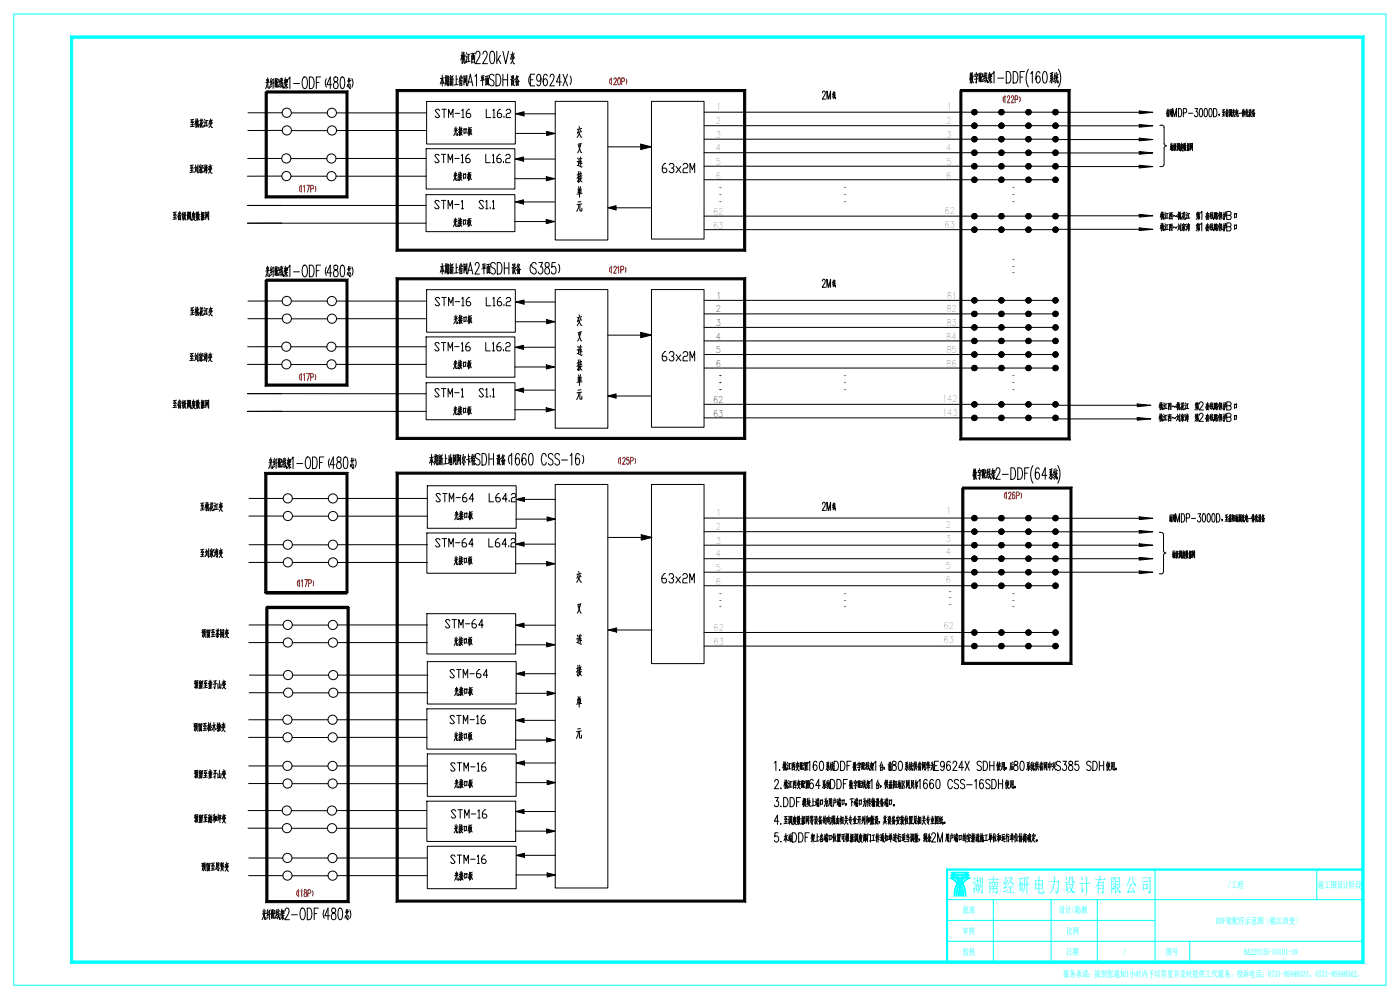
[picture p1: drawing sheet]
<svg xmlns="http://www.w3.org/2000/svg" width="606mm" height="432mm" viewBox="0 0 606 432" stroke-linecap="round" stroke-linejoin="round" font-family="sans-serif">
<defs><g id="words">
<text font-size="8.4" fill="#0ff" x="420.9" y="385.8">湖 南 经 研 电 力 设 计 有 限 公 司</text>
<text font-size="7.5" x="199.3" y="27.5">桃江西220kV变</text>
<g font-size="7.2">
<text x="249.5" y="59.4">交</text>
<text x="249.5" y="66.2">叉</text>
<text x="249.5" y="72.5">连</text>
<text x="249.5" y="78.8">接</text>
<text x="249.5" y="85.3">单</text>
<text x="249.5" y="91.4">元</text>
<text x="249.5" y="140.8">交</text>
<text x="249.5" y="147.7">叉</text>
<text x="249.5" y="153.9">连</text>
<text x="249.5" y="160.2">接</text>
<text x="249.5" y="166.7">单</text>
<text x="249.5" y="172.8">元</text>
<text x="249.4" y="251.8">交</text>
<text x="249.4" y="265.3">叉</text>
<text x="249.4" y="278.8">连</text>
<text x="249.4" y="292.4">接</text>
<text x="249.4" y="305.8">单</text>
<text x="249.4" y="319.3">元</text>
</g>
<g font-size="7">
<text x="419.6" y="35.9">数字配线架1-DDF(160系统)</text>
<text x="114.8" y="38.3">光纤配线架1-ODF（480芯）</text>
<text x="190.4" y="37.1">本期新上省网A1平面</text>
<text x="218.4" y="37.1">SDH设备</text>
<text x="231.7" y="37.1">（E9624X）</text>
<text x="114.8" y="119.7">光纤配线架1-ODF（480芯）</text>
<text x="190.4" y="118.5">本期新上省网A2平面SDH设备（S385）</text>
<text x="116.1" y="202.6">光纤配线架1-ODF（480芯）</text>
<text x="185.8" y="201.1">本期新上地网阿尔卡特SDH</text>
<text x="223.1" y="201.1">设备（1660 CSS-16）</text>
<text x="421" y="207.3">数字配线架2-DDF(64系统)</text>
<text x="113.3" y="397.7">光纤配线架2-ODF（480芯）</text>
</g>
<g font-size="5.7">
<text x="286.7" y="74.7">63x2M</text>
<text x="286.7" y="156.1">63x2M</text>
<text x="286.5" y="252.1">63x2M</text>
</g>
<g font-size="5.6">
<text x="82.2" y="55.1">至桃花江变</text>
<text x="196.2" y="58.6">光接口板</text>
<text x="81.9" y="74.9">至刘家湾变</text>
<text x="196.1" y="78.1">光接口板</text>
<text x="74.6" y="95.2">至省级调度数据网</text>
<text x="196" y="98">光接口板</text>
<text x="82.2" y="136.5">至桃花江变</text>
<text x="196.2" y="140">光接口板</text>
<text x="81.9" y="156.3">至刘家湾变</text>
<text x="196.1" y="159.5">光接口板</text>
<text x="74.6" y="176.6">至省级调度数据网</text>
<text x="196" y="179.4">光接口板</text>
<text x="86.6" y="221">至桃花江变</text>
<text x="196.6" y="224.8">光接口板</text>
<text x="86.6" y="241">至刘家湾变</text>
<text x="196.4" y="244.2">光接口板</text>
<text x="87.1" y="275.7">预留至茶园变</text>
<text x="196.4" y="279.1">光接口板</text>
<text x="83.9" y="297.8">预留至童子山变</text>
<text x="196.6" y="300.8">光接口板</text>
<text x="83.7" y="316.3">预留至松木塘变</text>
<text x="196.4" y="320.3">光接口板</text>
<text x="335.2" y="333.2">1.桃江西变配置160系统DDF数字配线架1台，前80系统供省网华为E9624X SDH使用，后80系统供省网中兴S385 SDH使用。</text>
<text x="83.9" y="336.6">预留至童子山变</text>
<text x="196.6" y="340.8">光接口板</text>
<text x="335.2" y="341.1">2.桃江西变配置64系统DDF数字配线架1台，供益阳地区网贝尔1660 CSS-16SDH使用。</text>
<text x="335.2" y="348.8">3.DDF模块上端口为用户端口，下端口为传输设备端口。</text>
<text x="83.9" y="355.8">预留至游和坪变</text>
<text x="335.2" y="356.5">4.</text>
<text x="336.8" y="356.5">至调度数据网等设备的电缆由相关专业开列和敷设，其设备安装位置见相关专业图纸。</text>
<text x="196.4" y="360.2">光接口板</text>
<text x="335.2" y="364.1">5.本站</text>
<text x="341" y="364.1">DDF架上各端口位置可根据调度部门工作通知单进行适当调整，剩余2M用户端口的安排请施工单位和运行单位协商确定。</text>
<text x="87.1" y="376.7">预留至思贤变</text>
<text x="196.6" y="380.7">光接口板</text>
</g>
<g font-size="5.1">
<text x="188.4" y="50.8">STM-16</text>
<text x="209.1" y="50.8">L16.2</text>
<text x="188.2" y="70.4">STM-16</text>
<text x="208.9" y="70.4">L16.2</text>
<text x="188.2" y="90.3">STM-1</text>
<text x="205.3" y="90.3">S1.1</text>
<text x="188.4" y="132.2">STM-16</text>
<text x="209.1" y="132.2">L16.2</text>
<text x="188.2" y="151.7">STM-16</text>
<text x="208.9" y="151.7">L16.2</text>
<text x="188.2" y="171.7">STM-1</text>
<text x="205.3" y="171.7">S1.1</text>
<text x="188.7" y="217">STM-64</text>
<text x="210.6" y="217">L64.2</text>
<text x="188.5" y="236.5">STM-64</text>
<text x="210.4" y="236.5">L64.2</text>
<text x="192.8" y="271.5">STM-64</text>
<text x="194.8" y="293.1">STM-64</text>
<text x="194.8" y="313">STM-16</text>
<text x="195.1" y="333.4">STM-16</text>
<text x="195.3" y="353.8">STM-16</text>
<text x="195.1" y="373.4">STM-16</text>
</g>
<g font-size="5">
<text x="504.7" y="50.5">省网MDP-3000D，至省调光电一体化设备</text>
<text x="506.4" y="65.2">地级调度数据网</text>
<text x="506" y="225.8">地网MDP-3000D，至益阳地调光电一体化设备</text>
<text x="507.3" y="241.4">地级调度数据网</text>
</g>
<g font-size="4.9">
<text x="355.9" y="42.9">2M线</text>
<text x="502.1" y="94.9">桃江西～桃花江第</text>
<text x="520" y="94.9">1套线路保护B口</text>
<text x="502.1" y="99.9">桃江西～刘家湾第</text>
<text x="520" y="99.9">1</text>
<text x="521.2" y="99.9">套线路保护</text>
<text x="532" y="99.9">B口</text>
<text x="359.3" y="124.3">线</text>
<text x="501.6" y="177.3">桃江西～桃花江第2套线路保护</text>
<text x="532" y="177.3">B口</text>
<text x="501.6" y="182.2">桃江西～刘家湾第2套线路保护</text>
<text x="532" y="182.2">B口</text>
<text x="359.3" y="220.7">线</text>
</g>
<g font-size="4.2" fill="#f00">
<text x="263.1" y="36.7">（120P）</text>
<text x="433.4" y="44.4">（122P）</text>
<text x="128.8" y="83.1">（117P）</text>
<text x="263.1" y="118.1">（121P）</text>
<text x="128.8" y="164.5">（</text>
<text x="135.5" y="164.5">）</text>
<text x="266.9" y="200.8">（</text>
<text x="273.8" y="200.8">）</text>
<text x="433.9" y="215.7">（</text>
<text x="440.9" y="215.7">）</text>
<text x="127.9" y="253.7">（117P）</text>
<text x="127.7" y="387.8">（</text>
<text x="134.3" y="387.8">）</text>
</g>
<g font-size="3.9">
<text x="310" y="47.7">1</text>
<text x="409.8" y="47.7">1</text>
<text x="309.9" y="53.6">2</text>
<text x="409.7" y="53.6">2</text>
<text x="309.9" y="59.5">3</text>
<text x="409.7" y="59.5">3</text>
<text x="309.8" y="65.5">4</text>
<text x="409.6" y="65.5">4</text>
<text x="309.9" y="71.4">5</text>
<text x="409.7" y="71.4">5</text>
<text x="309.8" y="77.3">6</text>
<text x="409.6" y="77.3">6</text>
<text x="308.7" y="93.1">62</text>
<text x="408.9" y="92.5">62</text>
<text x="308.7" y="99">63</text>
<text x="408.9" y="98.4">63</text>
<text x="310" y="129.1">1</text>
<text x="409.8" y="129.1">81</text>
<text x="309.9" y="135">2</text>
<text x="409.7" y="135">82</text>
<text x="309.9" y="141">3</text>
<text x="409.7" y="141">83</text>
<text x="309.8" y="146.9">4</text>
<text x="409.6" y="146.9">84</text>
<text x="309.9" y="152.8">5</text>
<text x="409.7" y="152.8">85</text>
<text x="309.8" y="158.7">6</text>
<text x="409.6" y="158.7">86</text>
<text x="407.8" y="173.9">142</text>
<text x="308.7" y="174.4">62</text>
<text x="407.8" y="179.8">143</text>
<text x="308.7" y="180.4">63</text>
<text x="310" y="223.3">1</text>
<text x="409.6" y="222.4">1</text>
<text x="309.9" y="229.2">2</text>
<text x="409.4" y="228.3">2</text>
<text x="309.9" y="235.1">3</text>
<text x="409.4" y="234.2">3</text>
<text x="309.8" y="241">4</text>
<text x="409.4" y="240.1">4</text>
<text x="309.9" y="246.9">5</text>
<text x="409.4" y="251.9">6</text>
<text x="409.4" y="246">5</text>
<text x="309.8" y="252.8">6</text>
<text x="308.9" y="273">62</text>
<text x="408.4" y="272.1">62</text>
<text x="308.9" y="278.9">63</text>
<text x="408.4" y="278">63</text>
</g>
<g font-size="3.9" fill="#0ff">
<text x="531.5" y="383.9">/工程</text>
<text x="570.4" y="383.9">施工图设计阶段</text>
<text x="416.7" y="395">批准</text>
<text x="458.4" y="395">设计/勘测</text>
<text x="526.5" y="399.4">DDF架配纤示意图（桃江西变）</text>
<text x="416.6" y="404">审核</text>
<text x="461.7" y="404">比例</text>
<text x="416.7" y="413.1">校核</text>
<text x="461.5" y="413">日期</text>
<text x="485.7" y="412.8">／</text>
<text x="504.7" y="413.1">图号</text>
<text x="538.5" y="412.8">BA22015S-U0101-19</text>
<text x="460.2" y="422.3">服务承诺：接到您通知1小时内予以答复并及时提供工代服务。投诉电话：0731-85948331，0731-85948342。</text>
</g>
<g font-size="3.4">
<text x="309.4" y="81.4">.</text>
<text x="363.4" y="81.4">.</text>
<text x="436.3" y="81.4">.</text>
<text x="309.4" y="84.2">.</text>
<text x="309.4" y="87.2">.</text>
<text x="363.4" y="87.2">.</text>
<text x="363.4" y="84.2">.</text>
<text x="436.3" y="84.2">.</text>
<text x="436.3" y="87.2">.</text>
<text x="436.2" y="112.5">.</text>
<text x="436.2" y="115.3">.</text>
<text x="436.2" y="118.3">.</text>
<text x="309.4" y="165.6">.</text>
<text x="309.4" y="162.8">.</text>
<text x="363.4" y="162.8">.</text>
<text x="363.4" y="165.6">.</text>
<text x="436.3" y="162.8">.</text>
<text x="436.3" y="165.6">.</text>
<text x="309.4" y="168.6">.</text>
<text x="363.4" y="168.6">.</text>
<text x="436.3" y="168.6">.</text>
<text x="309.4" y="256.9">.</text>
<text x="363.4" y="256.9">.</text>
<text x="408.9" y="255.9">.</text>
<text x="436.3" y="256.9">.</text>
<text x="309.4" y="259.7">.</text>
<text x="309.4" y="262.6">.</text>
<text x="363.4" y="262.6">.</text>
<text x="363.4" y="259.7">.</text>
<text x="408.9" y="258.8">.</text>
<text x="408.9" y="261.7">.</text>
<text x="436.3" y="259.7">.</text>
<text x="436.3" y="262.6">.</text>
</g>
</g></defs>
<!-- layer: 2 -->
<g fill="none" stroke="#000" stroke-width=".43">
<path d="M223.1 57.7h13.5M223.2 49.2l3.6-.9v1.8zM225.9 49.2h14.4M236.6 56.8l3.6 .9-3.6 .9zM304.8 48.5h115.8M304.8 54.4h115.8M421.4 59.1l-.7 .7M421.4 47.4l-.7 .7M421.4 53.2l-.7 .7M421.6 59l-1 1M421.6 47.3l-1 1.1M421.6 53.2l-1 1"/>
<path d="M421.9 59l-1.3 1.2M421.9 47.3l-1.3 1.3M421.9 53.2l-1.3 1.2M422.1 47.3l-1.5 1.5M422.1 53.2l-1.5 1.4M422.1 59.1l-1.5 1.3M422.2 59.1l-1.5 1.5M422.2 47.4l-1.5 1.5M422.2 53.2l-1.5 1.6M422.4 59.2l-1.7 1.6M422.4 47.4l-1.7 1.7M422.4 53.3l-1.7 1.6"/>
<path d="M422.5 59.2l-1.7 1.7M422.5 47.5l-1.7 1.7M422.5 53.4l-1.7 1.6M422.6 59.3l-1.7 1.7M422.6 47.6l-1.7 1.7M422.6 53.5l-1.7 1.7M422.7 47.7l-1.7 1.7M422.7 53.6l-1.7 1.7M422.7 59.4l-1.7 1.7M422.8 47.9l-1.7 1.6M422.8 53.7l-1.7 1.6M422.8 59.6l-1.7 1.6"/>
<path d="M422.8 48l-1.5 1.6M422.8 49.1l-.4 .4M422.8 53.8l-1.5 1.6M422.8 54.9l-.4 .5M422.8 59.7l-1.5 1.6M422.9 59.8l-1.5 1.5M422.9 48.2l-1.5 1.4M422.9 48.3l-1.3 1.3M422.9 48.8l-.9 .8M422.9 54l-1.5 1.5M422.9 54.2l-1.3 1.3M422.9 54.6l-.9 .9"/>
<path d="M422.9 60l-1.3 1.4M432.3 48.5h-9.3l-1.2 1.2M432.3 54.4h-9.3l-1.2 1.1M433.1 47.4l-.7 .7M433.1 53.2l-.7 .7M433.1 59.1l-.7 .7M433.3 47.3l-1 1.1M433.3 53.2l-1 1M433.3 59l-1 1M433.5 47.3l-1.2 1.3M433.5 53.2l-1.2 1.2M433.5 59l-1.2 1.2"/>
<path d="M433.7 47.3l-1.4 1.5M433.7 53.2l-1.4 1.4M433.7 59.1l-1.4 1.3M433.9 47.4l-1.5 1.5M433.9 53.2l-1.5 1.6M433.9 59.1l-1.5 1.5M434 47.4l-1.5 1.7M434 53.3l-1.5 1.6M434 59.2l-1.5 1.6M434.1 47.5l-1.6 1.7M434.1 53.4l-1.6 1.6M434.1 59.2l-1.6 1.7"/>
<path d="M434.3 47.6l-1.7 1.7M434.3 53.5l-1.7 1.7M434.3 59.3l-1.7 1.7M434.4 47.7l-1.7 1.7M434.4 53.6l-1.7 1.7M434.4 59.4l-1.7 1.7M434.5 47.9l-1.7 1.6M434.5 53.7l-1.7 1.6M434.5 59.6l-1.7 1.6M434.5 49.1l-.5 .4M434.5 54.9l-.5 .5M434.6 48l-1.6 1.6"/>
<path d="M434.6 53.8l-1.6 1.6M434.6 59.7l-1.6 1.6M434.6 48.2l-1.5 1.4M434.6 48.8l-.9 .8M434.6 54l-1.5 1.5M434.6 54.6l-.9 .9M434.6 59.8l-1.5 1.5M434.7 48.3l-1.4 1.3M434.7 54.2l-1.4 1.3M434.7 60l-1.4 1.4M444 48.5h-9.3l-1.2 1.2M444 54.4h-9.3l-1.2 1.1"/>
<path d="M444.8 47.4l-.7 .7M444.8 53.2l-.7 .7M444.8 59.1l-.7 .7M445.1 47.3l-1.1 1.1M445.1 53.2l-1.1 1M445.1 59l-1.1 1M445.3 47.3l-1.3 1.3M445.3 53.2l-1.3 1.2M445.3 59l-1.3 1.2M445.4 59.1l-1.3 1.3M445.4 47.3l-1.3 1.5M445.4 53.2l-1.3 1.4"/>
<path d="M445.6 47.4l-1.5 1.5M445.6 53.2l-1.5 1.6M445.6 59.1l-1.5 1.5M445.7 53.3l-1.5 1.6M445.7 59.2l-1.5 1.6M445.7 47.4l-1.5 1.7M445.9 59.2l-1.6 1.7M445.9 53.4l-1.6 1.6M445.9 47.5l-1.6 1.7M446 59.3l-1.7 1.7M446 53.5l-1.7 1.7M446 47.6l-1.7 1.7"/>
<path d="M446.1 59.4l-1.7 1.7M446.1 47.7l-1.7 1.7M446.1 53.6l-1.7 1.7M446.2 53.7l-1.6 1.6M446.2 47.9l-1.6 1.6M446.2 49.1l-.4 .4M446.2 54.9l-.4 .5M446.2 59.6l-1.6 1.6M446.2 48l-1.5 1.6M446.2 53.8l-1.5 1.6M446.2 59.7l-1.5 1.6M446.3 48.2l-1.5 1.4"/>
<path d="M446.3 59.8l-1.5 1.5M446.3 54l-1.5 1.5M446.3 48.3l-1.3 1.3M446.3 48.8l-.9 .8M446.3 54.2l-1.3 1.3M446.3 54.6l-.9 .9M446.3 60l-1.3 1.4M455.7 48.5h-9.4l-1.1 1.2M455.7 54.4h-9.4l-1.1 1.1M456.4 47.4l-.6 .7M456.4 53.2l-.6 .7M456.4 59.1l-.6 .7"/>
<path d="M456.8 47.3l-1.1 1.1M456.8 53.2l-1.1 1M456.8 59l-1.1 1M457 47.3l-1.3 1.3M457 53.2l-1.3 1.2M457 59l-1.3 1.2M457.2 47.3l-1.5 1.5M457.2 53.2l-1.5 1.4M457.2 59.1l-1.5 1.3M457.3 47.4l-1.5 1.5M457.3 53.2l-1.5 1.6M457.3 59.1l-1.5 1.5"/>
<path d="M457.4 47.4l-1.6 1.7M457.4 53.3l-1.6 1.6M457.4 59.2l-1.6 1.6M457.6 47.5l-1.7 1.7M457.6 53.4l-1.7 1.6M457.6 59.2l-1.7 1.7M457.7 47.6l-1.7 1.7M457.7 53.5l-1.7 1.7M457.7 59.3l-1.7 1.7M457.8 47.7l-1.7 1.7M457.8 53.6l-1.7 1.7M457.8 59.4l-1.7 1.7"/>
<path d="M457.9 47.9l-1.7 1.6M457.9 49.1l-.4 .4M457.9 53.7l-1.7 1.6M457.9 54.9l-.4 .5M457.9 59.6l-1.7 1.6M457.9 48l-1.5 1.6M457.9 53.8l-1.5 1.6M457.9 59.7l-1.5 1.6M458 48.2l-1.5 1.4M458 54l-1.5 1.5M458 59.8l-1.5 1.5M458 48.6h35.1"/>
<path d="M458 54.4h35.1M458 48.3l-1.3 1.3M458 48.8l-.9 .8M458 54.2l-1.3 1.3M458 54.6l-.9 .9M458 60l-1.3 1.4M458.1 48.5l-1.2 1.2M458.1 54.4l-1.2 1.1M493.1 48l5.9 .6-5.9 .6zM493.1 53.8l5.9 .6-5.9 .6zM493.1 59.7l5.9 .6-5.9 .6zM222.9 77.3h13.6"/>
<path d="M223 68.8l3.6-.9v1.8zM225.7 68.8h14.4M236.5 76.4l3.6 .9-3.6 .9zM263.1 63.5h18.4M277.3 62.3l4.7 1.2-4.7 1.2zM304.8 60.2h115.8M304.8 66h115.8M304.8 71.9h115.8M304.8 77.7h115.8M421.4 65l-.7 .6M421.4 76.7l-.7 .6M421.4 70.8l-.7 .7"/>
<path d="M421.6 64.9l-1 1M421.6 76.6l-1 1M421.6 70.7l-1 1.1M421.9 64.9l-1.3 1.2M421.9 76.6l-1.3 1.2M421.9 70.7l-1.3 1.3M422.1 64.9l-1.5 1.4M422.1 76.6l-1.5 1.4M422.1 70.8l-1.5 1.3M422.2 65l-1.5 1.4M422.2 76.7l-1.5 1.5M422.2 70.8l-1.5 1.5"/>
<path d="M422.4 65l-1.7 1.6M422.4 76.7l-1.7 1.6M422.4 70.9l-1.7 1.5M422.5 65.1l-1.7 1.6M422.5 76.8l-1.7 1.6M422.5 71l-1.7 1.6M422.6 76.9l-1.7 1.6M422.6 65.2l-1.7 1.7M422.6 71l-1.7 1.7M422.7 71.2l-1.7 1.6M422.7 77l-1.7 1.6M422.7 65.3l-1.7 1.7"/>
<path d="M422.8 65.4l-1.7 1.7M422.8 77.1l-1.7 1.6M422.8 71.3l-1.7 1.6M422.8 60.8l-.4 .4M422.8 71.4l-1.5 1.5M422.8 77.3l-1.5 1.5M422.8 65.5l-1.5 1.6M422.8 66.6l-.4 .5M422.8 78.3l-.4 .4M422.8 72.5l-.4 .4M422.9 65.7l-1.5 1.5M422.9 65.9l-1.3 1.3"/>
<path d="M422.9 66.3l-.9 .9M422.9 71.5l-1.5 1.5M422.9 71.7l-1.3 1.3M422.9 72.1l-.9 .9M422.9 60.4l-.9 .9M422.9 77.4l-1.5 1.4M422.9 77.6l-1.3 1.3M422.9 78l-.9 .9M423 71.9h9.3M423 77.7h9.3M423 77.8l-1.2 1.1M423 71.9l-1.2 1.1"/>
<path d="M432.3 60.2h-9.3l-1.2 1.2M432.3 66h-9.3l-1.2 1.2M433.1 65l-.7 .6M433.1 76.7l-.7 .6M433.1 70.8l-.7 .7M433.3 76.6l-1 1M433.3 64.9l-1 1M433.3 70.7l-1 1.1M433.5 64.9l-1.2 1.2M433.5 76.6l-1.2 1.2M433.5 70.7l-1.2 1.3M433.7 76.6l-1.4 1.4"/>
<path d="M433.7 64.9l-1.4 1.4M433.7 70.8l-1.4 1.3M433.9 76.7l-1.5 1.5M433.9 65l-1.5 1.4M433.9 70.8l-1.5 1.5M434 76.7l-1.5 1.6M434 65l-1.5 1.6M434 70.9l-1.5 1.5M434.1 71l-1.6 1.6M434.1 76.8l-1.6 1.6M434.1 65.1l-1.6 1.6M434.3 71l-1.7 1.7"/>
<path d="M434.3 65.2l-1.7 1.7M434.3 76.9l-1.7 1.6M434.4 65.3l-1.7 1.7M434.4 77l-1.7 1.6M434.4 71.2l-1.7 1.6M434.5 71.3l-1.7 1.6M434.5 77.1l-1.7 1.6M434.5 65.4l-1.7 1.7M434.5 60.8l-.5 .4M434.5 66.6l-.5 .5M434.5 78.3l-.5 .4M434.5 72.5l-.5 .4"/>
<path d="M434.6 65.5l-1.6 1.6M434.6 77.3l-1.6 1.5M434.6 71.4l-1.6 1.5M434.6 60.4l-.9 .9M434.6 65.7l-1.5 1.5M434.6 66.3l-.9 .9M434.6 77.4l-1.5 1.4M434.6 78l-.9 .9M434.6 71.5l-1.5 1.5M434.6 72.1l-.9 .9M434.7 71.9h9.3M434.7 77.7h9.3"/>
<path d="M434.7 65.9l-1.4 1.3M434.7 77.6l-1.4 1.3M434.7 77.8l-1.2 1.1M434.7 71.7l-1.4 1.3M434.7 71.9l-1.2 1.1M444 60.2h-9.3l-1.2 1.2M444 66h-9.3l-1.2 1.2M444.8 76.7l-.7 .6M444.8 65l-.7 .6M444.8 70.8l-.7 .7M445.1 70.7l-1.1 1.1M445.1 64.9l-1.1 1"/>
<path d="M445.1 76.6l-1.1 1M445.3 64.9l-1.3 1.2M445.3 70.7l-1.3 1.3M445.3 76.6l-1.3 1.2M445.4 64.9l-1.3 1.4M445.4 70.8l-1.3 1.3M445.4 76.6l-1.3 1.4M445.6 65l-1.5 1.4M445.6 70.8l-1.5 1.5M445.6 76.7l-1.5 1.5M445.7 65l-1.5 1.6M445.7 70.9l-1.5 1.5"/>
<path d="M445.7 76.7l-1.5 1.6M445.9 65.1l-1.6 1.6M445.9 71l-1.6 1.6M445.9 76.8l-1.6 1.6M446 65.2l-1.7 1.7M446 71l-1.7 1.7M446 76.9l-1.7 1.6M446.1 65.3l-1.7 1.7M446.1 71.2l-1.7 1.6M446.1 77l-1.7 1.6M446.2 77.1l-1.6 1.6M446.2 78.3l-.4 .4"/>
<path d="M446.2 60.8l-.4 .4M446.2 65.4l-1.6 1.7M446.2 66.6l-.4 .5M446.2 71.3l-1.6 1.6M446.2 72.5l-.4 .4M446.2 65.5l-1.5 1.6M446.2 71.4l-1.5 1.5M446.2 77.3l-1.5 1.5M446.3 65.7l-1.5 1.5M446.3 71.5l-1.5 1.5M446.3 77.4l-1.5 1.4M446.3 66h9.4"/>
<path d="M446.3 77.6l-1.3 1.3M446.3 71.9h9.4M446.3 77.7h9.4M446.3 60.4l-.9 .9M446.3 65.9l-1.3 1.3M446.3 66.3l-.9 .9M446.3 71.7l-1.3 1.3M446.3 71.9l-1.1 1.1M446.3 72.1l-.9 .9M446.3 77.8l-1.1 1.1M446.3 78l-.9 .9M455.7 60.2h-9.4l-1.1 1.2"/>
<path d="M456.4 65l-.6 .6M456.4 76.7l-.6 .6M456.4 70.8l-.6 .7M456.8 64.9l-1.1 1M456.8 76.6l-1.1 1M456.8 70.7l-1.1 1.1M457 64.9l-1.3 1.2M457 76.6l-1.3 1.2M457 70.7l-1.3 1.3M457.2 64.9l-1.5 1.4M457.2 76.6l-1.5 1.4M457.2 70.8l-1.5 1.3"/>
<path d="M457.3 65l-1.5 1.4M457.3 76.7l-1.5 1.5M457.3 70.8l-1.5 1.5M457.4 65l-1.6 1.6M457.4 76.7l-1.6 1.6M457.4 70.9l-1.6 1.5M457.6 65.1l-1.7 1.6M457.6 76.8l-1.7 1.6M457.6 71l-1.7 1.6M457.7 65.2l-1.7 1.7M457.7 76.9l-1.7 1.6M457.7 71l-1.7 1.7"/>
<path d="M457.8 65.3l-1.7 1.7M457.8 77l-1.7 1.6M457.8 71.2l-1.7 1.6M457.9 60.8l-.4 .4M457.9 65.4l-1.7 1.7M457.9 66.6l-.4 .5M457.9 77.1l-1.7 1.6M457.9 78.3l-.4 .4M457.9 71.3l-1.7 1.6M457.9 72.5l-.4 .4M457.9 65.5l-1.5 1.6M457.9 77.3l-1.5 1.5"/>
<path d="M457.9 71.4l-1.5 1.5M458 65.7l-1.5 1.5M458 77.4l-1.5 1.4M458 71.5l-1.5 1.5M458 60.4l-.9 .9M458 65.9l-1.3 1.3M458 66.3l-.9 .9M458 77.6l-1.3 1.3M458 78l-.9 .9M458 71.7l-1.3 1.3M458 72.1l-.9 .9M458 60.3h35.1"/>
<path d="M458 66.1h35.1M458 72h35.1M458.1 60.2l-1.2 1.2M458.1 66l-1.2 1.2M458.1 77.8l-1.2 1.1M458.1 71.9l-1.2 1.1M493.1 65.5l5.9 .6-5.9 .6zM493.1 71.5l5.9 .5-5.9 .6zM222.9 95.8h13.5M223 87.3l3.6-.9v1.8zM225.7 87.3h14.4M236.4 94.9l3.6 .9-3.6 .9z"/>
<path d="M263.1 89.9l3.6-1v1.9zM265.8 89.9h16.2M304.8 93.5h115.8M304.8 99.3h115.8M421.4 92.4l-.7 .7M421.4 98.2l-.7 .7M421.6 92.3l-1 1M421.6 98.1l-1 1.1M421.9 92.3l-1.3 1.3M421.9 98.1l-1.3 1.3M422.1 92.4l-1.5 1.3M422.1 98.2l-1.5 1.4"/>
<path d="M422.2 92.4l-1.5 1.5M422.2 98.2l-1.5 1.5M422.4 92.5l-1.7 1.5M422.4 98.3l-1.7 1.6M422.5 92.5l-1.7 1.7M422.5 98.4l-1.7 1.6M422.6 92.6l-1.7 1.7M422.6 98.4l-1.7 1.7M422.7 92.7l-1.7 1.7M422.7 98.5l-1.7 1.7M422.8 98.7l-1.7 1.6M422.8 92.9l-1.7 1.5"/>
<path d="M422.8 93l-1.5 1.5M422.8 94.1l-.4 .4M422.8 98.8l-1.5 1.6M422.8 99.9l-.4 .4M422.9 93.1l-1.5 1.5M422.9 93.7l-.9 .9M422.9 99.6l-.9 .9M422.9 93.3l-1.3 1.3M422.9 99l-1.5 1.4M422.9 99.2l-1.3 1.3M432.3 93.5h-9.3l-1.2 1.1M432.3 99.3h-9.3l-1.2 1.2"/>
<path d="M433.1 92.4l-.7 .7M433.1 98.2l-.7 .7M433.3 92.3l-1 1M433.3 98.1l-1 1.1M433.5 92.3l-1.2 1.3M433.5 98.1l-1.2 1.3M433.7 92.4l-1.4 1.3M433.7 98.2l-1.4 1.4M433.9 92.4l-1.5 1.5M433.9 98.2l-1.5 1.5M434 92.5l-1.5 1.5M434 98.3l-1.5 1.6"/>
<path d="M434.1 92.5l-1.6 1.7M434.1 98.4l-1.6 1.6M434.3 92.6l-1.7 1.7M434.3 98.4l-1.7 1.7M434.4 92.7l-1.7 1.7M434.4 98.5l-1.7 1.7M434.5 98.7l-1.7 1.6M434.5 92.9l-1.7 1.5M434.5 94.1l-.5 .4M434.5 99.9l-.5 .4M434.6 98.8l-1.6 1.6M434.6 93l-1.6 1.5"/>
<path d="M434.6 93.1l-1.5 1.5M434.6 93.7l-.9 .9M434.6 99l-1.5 1.4M434.6 99.6l-.9 .9M434.7 93.3l-1.4 1.3M434.7 99.2l-1.4 1.3M444 93.5h-9.3l-1.2 1.1M444 99.3h-9.3l-1.2 1.2M444.8 92.4l-.7 .7M444.8 98.2l-.7 .7M445.1 92.3l-1.1 1M445.1 98.1l-1.1 1.1"/>
<path d="M445.3 92.3l-1.3 1.3M445.3 98.1l-1.3 1.3M445.4 92.4l-1.3 1.3M445.4 98.2l-1.3 1.4M445.6 92.4l-1.5 1.5M445.6 98.2l-1.5 1.5M445.7 92.5l-1.5 1.5M445.7 98.3l-1.5 1.6M445.9 92.5l-1.6 1.7M445.9 98.4l-1.6 1.6M446 92.6l-1.7 1.7M446 98.4l-1.7 1.7"/>
<path d="M446.1 92.7l-1.7 1.7M446.1 98.5l-1.7 1.7M446.2 92.9l-1.6 1.5M446.2 94.1l-.4 .4M446.2 98.7l-1.6 1.6M446.2 99.9l-.4 .4M446.2 93l-1.5 1.5M446.2 98.8l-1.5 1.6M446.3 93.1l-1.5 1.5M446.3 99l-1.5 1.4M446.3 93.3l-1.3 1.3M446.3 93.7l-.9 .9"/>
<path d="M446.3 99.2l-1.3 1.3M446.3 99.6l-.9 .9M455.7 93.5h-9.4l-1.1 1.1M455.7 99.3h-9.4l-1.1 1.2M456.4 92.4l-.6 .7M456.4 98.2l-.6 .7M456.8 92.3l-1.1 1M456.8 98.1l-1.1 1.1M457 92.3l-1.3 1.3M457 98.1l-1.3 1.3M457.2 92.4l-1.5 1.3M457.2 98.2l-1.5 1.4"/>
<path d="M457.3 92.4l-1.5 1.5M457.3 98.2l-1.5 1.5M457.4 92.5l-1.6 1.5M457.4 98.3l-1.6 1.6M457.6 92.5l-1.7 1.7M457.6 98.4l-1.7 1.6M457.7 92.6l-1.7 1.7M457.7 98.4l-1.7 1.7M457.8 92.7l-1.7 1.7M457.8 98.5l-1.7 1.7M457.9 92.9l-1.7 1.5M457.9 94.1l-.4 .4"/>
<path d="M457.9 98.7l-1.7 1.6M457.9 99.9l-.4 .4M457.9 93l-1.5 1.5M457.9 98.8l-1.5 1.6M458 93.1l-1.5 1.5M458 99l-1.5 1.4M458 93.7l-.9 .9M458 99.6l-.9 .9M458.1 93.5l-1.2 1.1M458.1 99.3l-1.2 1.2M493.1 98.5l5.9 .7-5.9 .5zM493.1 92.7l5.9 .6-5.9 .6z"/>
<path d="M493.1 93.3h-35.1l-1.3 1.3M493.1 99.2h-35.1l-1.3 1.3M223.1 139.1h13.5M223.2 130.6l3.6-.9v1.8zM225.9 130.6h14.4M236.6 138.2l3.6 .9-3.6 .9zM304.8 129.9h115.8M304.8 135.7h115.8M356 121.6l.1-.5a.72 .72 0 0 1 1.1-.1 .72 .72 0 0 1-.1 1.1l-1.2 2.2h1.4M421.4 128.8l-.7 .7M421.4 134.7l-.7 .6M421.6 128.7l-1 1"/>
<path d="M421.6 134.6l-1 1M421.9 128.7l-1.3 1.2M421.9 134.6l-1.3 1.2M422.1 128.7l-1.5 1.4M422.1 134.6l-1.5 1.4M422.2 128.8l-1.5 1.5M422.2 134.7l-1.5 1.4M422.4 128.9l-1.7 1.6M422.4 134.7l-1.7 1.6M422.5 128.9l-1.7 1.7M422.5 134.8l-1.7 1.6M422.6 129l-1.7 1.7"/>
<path d="M422.6 134.9l-1.7 1.6M422.7 129.1l-1.7 1.7M422.7 135l-1.7 1.6M422.8 129.3l-1.7 1.6M422.8 135.1l-1.7 1.7M422.8 129.4l-1.5 1.6M422.8 130.5l-.4 .4M422.8 135.2l-1.5 1.6M422.8 136.3l-.4 .5M422.9 129.5l-1.5 1.5M422.9 129.7l-1.3 1.4M422.9 130.1l-.9 .9"/>
<path d="M422.9 135.4l-1.5 1.5M422.9 135.6l-1.3 1.3M422.9 136l-.9 .9M432.3 129.9h-9.3l-1.2 1.2M432.3 135.7h-9.3l-1.2 1.2M433.1 128.8l-.7 .7M433.1 134.7l-.7 .6M433.3 128.7l-1 1M433.3 134.6l-1 1M433.5 128.7l-1.2 1.2M433.5 134.6l-1.2 1.2M433.7 128.7l-1.4 1.4"/>
<path d="M433.7 134.6l-1.4 1.4M433.9 128.8l-1.5 1.5M433.9 134.7l-1.5 1.4M434 128.9l-1.5 1.6M434 134.7l-1.5 1.6M434.1 128.9l-1.6 1.7M434.1 134.8l-1.6 1.6M434.3 129l-1.7 1.7M434.3 134.9l-1.7 1.6M434.4 129.1l-1.7 1.7M434.4 135l-1.7 1.6M434.5 129.3l-1.7 1.6"/>
<path d="M434.5 135.1l-1.7 1.7M434.5 130.5l-.5 .4M434.5 136.3l-.5 .5M434.6 129.4l-1.6 1.6M434.6 135.2l-1.6 1.6M434.6 129.5l-1.5 1.5M434.6 130.1l-.9 .9M434.6 135.4l-1.5 1.5M434.6 136l-.9 .9M434.7 129.7l-1.4 1.4M434.7 135.6l-1.4 1.3M444 129.9h-9.3l-1.2 1.2"/>
<path d="M444 135.7h-9.3l-1.2 1.2M444.8 134.7l-.7 .6M444.8 128.8l-.7 .7M445.1 128.7l-1.1 1M445.1 134.6l-1.1 1M445.3 134.6l-1.3 1.2M445.3 128.7l-1.3 1.2M445.4 128.7l-1.3 1.4M445.4 134.6l-1.3 1.4M445.6 134.7l-1.5 1.4M445.6 128.8l-1.5 1.5M445.7 128.9l-1.5 1.6"/>
<path d="M445.7 134.7l-1.5 1.6M445.9 128.9l-1.6 1.7M445.9 134.8l-1.6 1.6M446 129l-1.7 1.7M446 134.9l-1.7 1.6M446.1 135l-1.7 1.6M446.1 129.1l-1.7 1.7M446.2 136.3l-.4 .5M446.2 129.3l-1.6 1.6M446.2 130.5l-.4 .4M446.2 135.1l-1.6 1.7M446.2 129.4l-1.5 1.6"/>
<path d="M446.2 135.2l-1.5 1.6M446.3 129.5l-1.5 1.5M446.3 135.4l-1.5 1.5M446.3 129.7l-1.3 1.4M446.3 130.1l-.9 .9M446.3 135.6l-1.3 1.3M446.3 136l-.9 .9M455.7 129.9h-9.4l-1.1 1.2M455.7 135.7h-9.4l-1.1 1.2M456.4 128.8l-.6 .7M456.4 134.7l-.6 .6M456.8 128.7l-1.1 1"/>
<path d="M456.8 134.6l-1.1 1M457 128.7l-1.3 1.2M457 134.6l-1.3 1.2M457.2 128.7l-1.5 1.4M457.2 134.6l-1.5 1.4M457.3 128.8l-1.5 1.5M457.3 134.7l-1.5 1.4M457.4 128.9l-1.6 1.6M457.4 134.7l-1.6 1.6M457.6 128.9l-1.7 1.7M457.6 134.8l-1.7 1.6M457.7 129l-1.7 1.7"/>
<path d="M457.7 134.9l-1.7 1.6M457.8 129.1l-1.7 1.7M457.8 135l-1.7 1.6M457.9 129.3l-1.7 1.6M457.9 130.5l-.4 .4M457.9 135.1l-1.7 1.7M457.9 136.3l-.4 .5M457.9 129.4l-1.5 1.6M457.9 135.2l-1.5 1.6M458 129.5l-1.5 1.5M458 135.4l-1.5 1.5M458 129.7l-1.3 1.4"/>
<path d="M458 130.1l-.9 .9M458 135.6l-1.3 1.3M458 136l-.9 .9M458.1 129.9l-1.2 1.2M458.1 135.7l-1.2 1.2M222.9 158.7h13.6M223 150.2l3.6-.9v1.8zM225.7 150.2h14.4M236.5 157.8l3.6 .9-3.6 .9zM263.1 144.9h18.4M277.3 143.7l4.7 1.2-4.7 1.1zM304.8 141.6h115.8"/>
<path d="M304.8 147.4h115.8M421.4 140.5l-.7 .7M421.4 146.4l-.7 .6M421.4 158l-.7 .7M421.4 152.2l-.7 .7M421.6 158l-1 1M421.6 140.4l-1 1.1M421.6 146.3l-1 1M421.6 152.1l-1 1.1M421.9 152.1l-1.3 1.2h-115.8M421.9 158l-1.3 1.2h-115.8M421.9 140.4l-1.3 1.3"/>
<path d="M421.9 146.3l-1.3 1.2M422.1 140.5l-1.5 1.3M422.1 146.3l-1.5 1.4M422.1 158l-1.5 1.4M422.1 152.1l-1.5 1.5M422.2 158l-1.5 1.6M422.2 140.5l-1.5 1.5M422.2 146.4l-1.5 1.5M422.2 152.2l-1.5 1.5M422.4 152.2l-1.7 1.7M422.4 158.1l-1.7 1.6M422.4 140.6l-1.7 1.5"/>
<path d="M422.4 146.4l-1.7 1.6M422.5 140.7l-1.7 1.6M422.5 152.3l-1.7 1.7M422.5 146.5l-1.7 1.6M422.5 158.2l-1.7 1.6M422.6 152.4l-1.7 1.7M422.6 140.7l-1.7 1.7M422.6 146.6l-1.7 1.6M422.6 158.3l-1.7 1.6M422.7 140.9l-1.7 1.6M422.7 146.7l-1.7 1.6M422.7 158.4l-1.7 1.6"/>
<path d="M422.7 152.6l-1.7 1.6M422.8 146.8l-1.7 1.6M422.8 152.7l-1.7 1.6M422.8 158.5l-1.7 1.6M422.8 141l-1.7 1.6M422.8 147l-1.5 1.5M422.8 152.8l-1.5 1.5M422.8 141.1l-1.5 1.5M422.8 142.2l-.4 .4M422.8 148l-.4 .4M422.8 158.6l-1.5 1.6M422.8 159.7l-.4 .5"/>
<path d="M422.8 153.9l-.4 .4M422.9 141.2l-1.5 1.5M422.9 141.4l-1.3 1.3M422.9 141.8l-.9 .9M422.9 153l-1.5 1.4M422.9 147.1l-1.5 1.4M422.9 147.3l-1.3 1.3M422.9 147.7l-.9 .9M422.9 158.8l-1.5 1.5M422.9 159l-1.3 1.3M422.9 159.4l-.9 .9M422.9 153.1l-1.3 1.3"/>
<path d="M422.9 153.5l-.9 .9M423 141.6h9.3M423 147.4h9.3M423 141.6l-1.2 1.1M423 147.5l-1.2 1.1M433.1 158l-.7 .7M433.1 140.5l-.7 .7M433.1 146.4l-.7 .6M433.1 152.2l-.7 .7M433.3 152.1l-1 1.1M433.3 158l-1 1M433.3 140.4l-1 1.1"/>
<path d="M433.3 146.3l-1 1M433.5 152.1l-1.2 1.3-9.3-.1-1.2 1.2M433.5 158l-1.2 1.2h-9.3l-1.2 1.1M433.5 140.4l-1.2 1.3M433.5 146.3l-1.2 1.2M433.7 152.1l-1.4 1.5M433.7 140.5l-1.4 1.3M433.7 146.3l-1.4 1.4M433.7 158l-1.4 1.4M433.9 152.2l-1.5 1.5M433.9 140.5l-1.5 1.5M433.9 146.4l-1.5 1.5"/>
<path d="M433.9 158l-1.5 1.6M434 140.6l-1.5 1.5M434 146.4l-1.5 1.6M434 158.1l-1.5 1.6M434 152.2l-1.5 1.7M434.1 152.3l-1.6 1.7M434.1 140.7l-1.6 1.6M434.1 146.5l-1.6 1.6M434.1 158.2l-1.6 1.6M434.3 140.7l-1.7 1.7M434.3 146.6l-1.7 1.6M434.3 158.3l-1.7 1.6"/>
<path d="M434.3 152.4l-1.7 1.7M434.4 140.9l-1.7 1.6M434.4 146.7l-1.7 1.6M434.4 158.4l-1.7 1.6M434.4 152.6l-1.7 1.6M434.5 158.5l-1.7 1.6M434.5 141l-1.7 1.6M434.5 146.8l-1.7 1.6M434.5 152.7l-1.7 1.6M434.5 159.7l-.5 .5M434.5 142.2l-.5 .4M434.5 148l-.5 .4"/>
<path d="M434.5 153.9l-.5 .4M434.6 141.1l-1.6 1.5M434.6 147l-1.6 1.5M434.6 158.6l-1.6 1.6M434.6 152.8l-1.6 1.5M434.6 159.4l-.9 .9M434.6 141.2l-1.5 1.5M434.6 141.8l-.9 .9M434.6 147.1l-1.5 1.4M434.6 147.7l-.9 .9M434.6 158.8l-1.5 1.5M434.6 153l-1.5 1.4"/>
<path d="M434.6 153.5l-.9 .9M434.7 141.6h9.3M434.7 147.4h9.3M434.7 141.4l-1.4 1.3M434.7 141.6l-1.2 1.1M434.7 147.3l-1.4 1.3M434.7 147.5l-1.2 1.1M434.7 159l-1.4 1.3M434.7 153.1l-1.4 1.3M444.8 146.4l-.7 .6M444.8 140.5l-.7 .7M444.8 152.2l-.7 .7"/>
<path d="M444.8 158l-.7 .7M445.1 140.4l-1.1 1.1M445.1 146.3l-1.1 1M445.1 152.1l-1.1 1.1M445.1 158l-1.1 1M445.3 140.4l-1.3 1.3M445.3 152.1l-1.3 1.2h-9.3l-1.2 1.2M445.3 158l-1.3 1.2h-9.3l-1.2 1.1M445.3 146.3l-1.3 1.2M445.4 140.5l-1.3 1.3M445.4 146.3l-1.3 1.4M445.4 152.1l-1.3 1.5"/>
<path d="M445.4 158l-1.3 1.4M445.6 140.5l-1.5 1.5M445.6 146.4l-1.4 1.6 1.5-1.6M445.6 152.2l-1.5 1.5M445.6 158l-1.5 1.6M445.7 140.6l-1.5 1.5M445.7 152.2l-1.5 1.7M445.7 158.1l-1.5 1.6M445.9 140.7l-1.6 1.6M445.9 152.3l-1.6 1.7M445.9 158.2l-1.6 1.6M445.9 146.5l-1.6 1.6"/>
<path d="M446 140.7l-1.7 1.7M446 146.6l-1.7 1.6M446 152.4l-1.7 1.7M446 158.3l-1.7 1.6M446.1 140.9l-1.7 1.6M446.1 146.7l-1.7 1.6M446.1 152.6l-1.7 1.6M446.1 158.4l-1.7 1.6M446.2 146.8l-1.6 1.6M446.2 148l-.4 .4M446.2 152.7l-1.6 1.6M446.2 158.5l-1.6 1.6"/>
<path d="M446.2 141l-1.6 1.6M446.2 142.2l-.4 .4M446.2 153.9l-.4 .4M446.2 159.7l-.4 .5M446.2 158.6l-1.5 1.6M446.2 141.1l-1.5 1.5M446.2 147l-1.5 1.5M446.2 152.8l-1.5 1.5M446.3 158.8l-1.5 1.5M446.3 141.2l-1.5 1.5M446.3 147.1l-1.5 1.4M446.3 153l-1.5 1.4"/>
<path d="M446.3 147.3l-1.3 1.3M446.3 147.7l-.9 .9M446.3 141.6h9.4M446.3 147.4h9.4M446.3 153.1l-1.3 1.3M446.3 153.5l-.9 .9M446.3 159l-1.3 1.3M446.3 141.4l-1.3 1.3M446.3 141.6l-1.1 1.1M446.3 141.8l-.9 .9M446.3 147.5l-1.1 1.1M446.3 159.4l-.9 .9"/>
<path d="M456.4 140.5l-.6 .7M456.4 146.4l-.6 .6M456.4 158l-.6 .7M456.4 152.2l-.6 .7M456.8 140.4l-1.1 1.1M456.8 146.3l-1.1 1M456.8 158l-1.1 1M456.8 152.1l-1.1 1.1M457 140.4l-1.3 1.3M457 146.3l-1.3 1.2M457 152.1l-1.3 1.2h-9.4l-1.1 1.2M457 158l-1.3 1.2h-9.4l-1.1 1.1"/>
<path d="M457.2 140.5l-1.5 1.3M457.2 146.3l-1.5 1.4M457.2 158l-1.5 1.4M457.2 152.1l-1.5 1.5M457.3 140.5l-1.5 1.5M457.3 146.4l-1.5 1.5 1.6-1.5M457.3 158l-1.5 1.6M457.3 152.2l-1.5 1.5M457.4 140.6l-1.6 1.5M457.4 158.1l-1.6 1.6M457.4 152.2l-1.6 1.7M457.6 140.7l-1.7 1.6"/>
<path d="M457.6 146.5l-1.7 1.6M457.6 158.2l-1.7 1.6M457.6 152.3l-1.7 1.7M457.7 140.7l-1.7 1.7M457.7 146.6l-1.7 1.6M457.7 158.3l-1.7 1.6M457.7 152.4l-1.7 1.7M457.8 140.9l-1.7 1.6M457.8 146.7l-1.7 1.6M457.8 158.4l-1.7 1.6M457.8 152.6l-1.7 1.6M457.9 141l-1.7 1.6"/>
<path d="M457.9 142.2l-.4 .4M457.9 146.8l-1.7 1.6M457.9 148l-.4 .4M457.9 158.5l-1.7 1.6M457.9 159.7l-.4 .5M457.9 152.7l-1.7 1.6M457.9 153.9l-.4 .4M457.9 141.1l-1.5 1.5M457.9 147l-1.5 1.5M457.9 158.6l-1.5 1.6M457.9 152.8l-1.5 1.5M458 141.2l-1.5 1.5"/>
<path d="M458 147.1l-1.5 1.4M458 158.8l-1.5 1.5M458 153l-1.5 1.4M458 141.4l-1.3 1.3M458 141.8l-.9 .9M458 147.3l-1.3 1.3M458 147.7l-.9 .9M458 159l-1.3 1.3M458 159.4l-.9 .9M458 153.1l-1.3 1.3M458 153.5l-.9 .9M458.1 141.6l-1.2 1.1"/>
<path d="M458.1 147.5l-1.2 1.1M458.1 159.2l-1.2 1.1M458.1 153.3l-1.2 1.2M222.9 177.2h13.5M223 168.7l3.6-.9v1.8zM225.7 168.7h14.4M236.4 176.3l3.6 .9-3.6 .9zM263.1 171.2l3.6-.9v1.9zM265.8 171.2h16.2M304.8 174.9h115.8M421.4 173.8l-.7 .6M421.4 179.6l-.7 .7"/>
<path d="M421.6 173.7l-1 1M421.6 179.6l-1 1M421.9 173.7l-1.3 1.3M421.9 179.5l-1.3 1.3M422.1 173.7l-1.5 1.4M422.1 179.6l-1.5 1.4M422.2 173.8l-1.5 1.5M422.2 179.6l-1.5 1.6M422.4 173.8l-1.7 1.6M422.4 179.7l-1.7 1.6M422.5 173.9l-1.7 1.7M422.5 179.8l-1.7 1.6"/>
<path d="M422.6 174l-1.7 1.7M422.6 179.9l-1.7 1.6M422.7 174.1l-1.7 1.7M422.7 180l-1.7 1.6M422.8 174.2l-1.7 1.7M422.8 174.4l-1.5 1.5M422.8 175.5l-.4 .4M422.9 175.1l-.9 .9M422.9 174.5l-1.5 1.5M422.9 174.7l-1.3 1.3M432.3 174.9h-9.3l-1.2 1.1M433 175.9l1.6-1.4-1.5 1.5"/>
<path d="M433.1 173.8l-.7 .6M433.1 179.6l-.7 .7M433.3 173.7l-1 1M433.3 179.6l-1 1M433.5 173.7l-1.2 1.3M433.5 179.5l-1.2 1.3M433.7 173.7l-1.4 1.4M433.7 179.6l-1.4 1.4M433.9 173.8l-1.5 1.5M433.9 179.6l-1.5 1.6M434 173.8l-1.5 1.6M434 179.7l-1.5 1.6"/>
<path d="M434.1 173.9l-1.6 1.7M434.1 179.8l-1.6 1.6M434.3 174l-1.7 1.7M434.3 179.9l-1.7 1.6M434.4 174.1l-1.7 1.7M434.4 180l-1.7 1.6M434.5 174.2l-1.7 1.7M434.5 175.5l-.5 .4M434.6 175.1l-.9 .9M434.7 174.7l-1.4 1.3M444 174.9h-9.3l-1.2 1.1M444.7 175.9l1.5-1.5-1.4 1.6"/>
<path d="M444.8 173.8l-.7 .6M444.8 179.6l-.7 .7M445.1 173.7l-1.1 1M445.1 179.6l-1.1 1M445.3 173.7l-1.3 1.3M445.3 179.5l-1.3 1.3M445.4 173.7l-1.3 1.4M445.4 179.6l-1.3 1.4M445.6 173.8l-1.5 1.5M445.6 179.6l-1.5 1.6M445.7 173.8l-1.5 1.6M445.7 179.7l-1.5 1.6"/>
<path d="M445.9 173.9l-1.6 1.7M445.9 179.8l-1.6 1.6M446 174l-1.7 1.7M446 179.9l-1.7 1.6M446.1 174.1l-1.7 1.7M446.1 180l-1.7 1.6M446.2 174.2l-1.6 1.7M446.2 175.5l-.4 .4M446.3 174.7l-1.3 1.3M446.3 175.1l-.9 .9M455.7 174.9h-9.4l-1.1 1.1M456.4 175.9l1.5-1.5-1.4 1.6"/>
<path d="M456.4 173.8l-.6 .6M456.4 179.6l-.6 .7M456.8 173.7l-1.1 1M456.8 179.6l-1.1 1M457 173.7l-1.3 1.3M457 179.5l-1.3 1.3M457.2 173.7l-1.5 1.4M457.2 179.6l-1.5 1.4M457.2 175.3h35.1M457.3 173.8l-1.5 1.5M457.3 179.6l-1.5 1.6M457.4 173.8l-1.6 1.6"/>
<path d="M457.4 179.7l-1.6 1.6M457.6 173.9l-1.7 1.7M457.6 179.8l-1.7 1.6M457.7 174l-1.7 1.7M457.7 179.9l-1.7 1.6M457.8 174.1l-1.7 1.7M457.8 180l-1.7 1.6M457.9 174.2l-1.7 1.7M457.9 175.5l-.4 .4M458 174.7l-1.3 1.3M458 175.1l-.9 .9M458.1 174.9l-1.2 1.1"/>
<path d="M492.3 174.7l5.9 .6-5.9 .6zM304.8 180.7h115.8M422.8 180.1l-1.7 1.6M422.8 180.2l-1.5 1.6M422.8 181.3l-.4 .4M422.9 180.9l-.9 1M422.9 180.4l-1.5 1.4M422.9 180.5l-1.3 1.4M432.3 180.7h-9.3l-1.2 1.2M434.5 180.1l-1.7 1.6M434.5 181.3l-.5 .4M434.6 180.2l-1.6 1.6"/>
<path d="M434.6 180.4l-1.5 1.4M434.6 180.9l-.9 1M434.7 180.5l-1.4 1.4M444 180.7h-9.3l-1.2 1.2M446.2 180.1l-1.6 1.6M446.2 181.3l-.4 .4M446.2 180.2l-1.5 1.6M446.3 180.4l-1.5 1.4M446.3 180.5l-1.3 1.4M446.3 180.9l-.9 1M455.7 180.7h-9.4l-1.1 1.2M457.2 181.2h35.1"/>
<path d="M457.9 180.1l-1.7 1.6M457.9 181.3l-.4 .4M457.9 180.2l-1.5 1.6M458 180.4l-1.5 1.4M458 180.5l-1.3 1.4M458 180.9l-.9 1M458.1 180.7l-1.2 1.2M492.3 180.5l5.9 .7-5.9 .5zM223.4 215.9l3.6-.8v1.8zM226.1 215.9h14.4M356 218l.1-.5a.72 .72 0 0 1 1.1 0 .72 .72 0 0 1-.1 1l-1.2 2.2h1.4M223.2 235.3l3.6-.9v1.8z"/>
<path d="M223.3 224.5h13.5M225.9 235.3h14.4M236.8 223.6l3.6 .9-3.6 .8zM263.1 232.4h18.7M277.6 231.2l4.7 1.2-4.7 1.2zM304.8 224h115.8M421.4 223l-.7 .6M421.4 228.8l-.7 .7M421.4 234.6l-.7 .8M421.6 222.9l-1 1M421.6 228.8l-1 1M421.6 234.6l-1 1"/>
<path d="M421.9 228.8l-1.3 1.1h-115.8M421.9 234.6l-1.3 1.2h-115.8M421.9 222.9l-1.3 1.2M422.1 222.9l-1.5 1.4M422.1 228.8l-1.5 1.4M422.1 234.6l-1.5 1.4M422.2 234.6l-1.5 1.6M422.2 223l-1.5 1.5M422.2 228.8l-1.5 1.5M422.4 234.7l-1.7 1.6M422.4 223l-1.7 1.6M422.4 228.9l-1.7 1.5"/>
<path d="M422.5 234.8l-1.7 1.6M422.5 223.1l-1.7 1.6M422.5 229l-1.7 1.6M422.6 223.2l-1.7 1.6M422.6 229.1l-1.7 1.6M422.6 234.9l-1.7 1.6M422.7 223.3l-1.7 1.6M422.7 229.2l-1.7 1.6M422.7 235l-1.7 1.6M422.8 235.1l-1.7 1.6M422.8 223.4l-1.7 1.6M422.8 229.3l-1.7 1.6"/>
<path d="M422.8 223.6l-1.5 1.5M422.8 224.6l-.4 .4M422.8 229.4l-1.5 1.5M422.8 230.5l-.4 .4M422.8 235.3l-1.5 1.5M422.8 236.3l-.4 .5M422.9 223.7l-1.5 1.4M422.9 223.9l-1.3 1.3M422.9 224.3l-.9 .9M422.9 229.6l-1.5 1.4M422.9 229.7l-1.3 1.3M422.9 230.1l-.9 .9"/>
<path d="M422.9 235.4l-1.5 1.5M422.9 235.6l-1.3 1.3M422.9 236l-.9 .9M423 224h9.3M423 224.1l-1.2 1.1M433.1 223l-.7 .6M433.1 228.8l-.7 .7M433.1 234.6l-.7 .8M433.3 222.9l-1 1M433.3 228.8l-1 1M433.3 234.6l-1 1M433.5 228.8l-1.2 1.1h-9.3l-1.2 1.2"/>
<path d="M433.5 234.6l-1.2 1.2h-9.3l-1.2 1.1M433.5 222.9l-1.2 1.2M433.7 222.9l-1.4 1.4M433.7 228.8l-1.4 1.4M433.7 234.6l-1.4 1.4M433.9 223l-1.5 1.5M433.9 228.8l-1.5 1.5M433.9 234.6l-1.5 1.6M434 223l-1.5 1.6M434 228.9l-1.5 1.5M434 234.7l-1.5 1.6M434.1 223.1l-1.6 1.6"/>
<path d="M434.1 229l-1.6 1.6M434.1 234.8l-1.6 1.6M434.3 223.2l-1.7 1.6M434.3 229.1l-1.7 1.6M434.3 234.9l-1.7 1.6M434.4 223.3l-1.7 1.6M434.4 229.2l-1.7 1.6M434.4 235l-1.7 1.6M434.5 223.4l-1.7 1.6M434.5 229.3l-1.7 1.6M434.5 235.1l-1.7 1.6M434.5 224.6l-.5 .4"/>
<path d="M434.5 230.5l-.5 .4M434.5 236.3l-.5 .5M434.6 223.6l-1.6 1.5M434.6 229.4l-1.6 1.5M434.6 235.3l-1.6 1.5M434.6 223.7l-1.5 1.4M434.6 224.3l-.9 .9M434.6 229.6l-1.5 1.4M434.6 230.1l-.9 .9M434.6 235.4l-1.5 1.5M434.6 236l-.9 .9M434.7 224h9.3"/>
<path d="M434.7 223.9l-1.4 1.3M434.7 224.1l-1.2 1.1M434.7 229.7l-1.4 1.3M434.7 235.6l-1.4 1.3M444.8 223l-.7 .6M444.8 228.8l-.7 .7M444.8 234.6l-.7 .8M445.1 222.9l-1.1 1M445.1 228.8l-1.1 1M445.1 234.6l-1.1 1M445.3 228.8l-1.3 1.1h-9.3l-1.2 1.2M445.3 234.6l-1.3 1.2h-9.3l-1.2 1.1"/>
<path d="M445.3 222.9l-1.3 1.2M445.4 222.9l-1.3 1.4M445.4 228.8l-1.3 1.4M445.4 234.6l-1.3 1.4M445.6 228.8l-1.5 1.5M445.6 223l-1.5 1.5M445.6 234.6l-1.5 1.6M445.7 228.9l-1.5 1.5M445.7 223l-1.5 1.6M445.7 234.7l-1.5 1.6M445.9 234.8l-1.6 1.6M445.9 223.1l-1.6 1.6"/>
<path d="M445.9 229l-1.6 1.6M446 223.2l-1.7 1.6M446 229.1l-1.7 1.6M446 234.9l-1.7 1.6M446.1 229.2l-1.7 1.6M446.1 223.3l-1.7 1.6M446.1 235l-1.7 1.6M446.2 235.1l-1.6 1.6M446.2 224.6l-.4 .4M446.2 230.5l-.4 .4M446.2 229.3l-1.6 1.6M446.2 223.4l-1.6 1.6"/>
<path d="M446.2 236.3l-.4 .5M446.2 235.3l-1.5 1.5M446.2 223.6l-1.5 1.5M446.2 229.4l-1.5 1.5M446.3 235.4l-1.5 1.5M446.3 229.6l-1.5 1.4M446.3 223.7l-1.5 1.4M446.3 224h9.4M446.3 235.6l-1.3 1.3M446.3 224.3l-.9 .9M446.3 229.7l-1.3 1.3M446.3 230.1l-.9 .9"/>
<path d="M446.3 223.9l-1.3 1.3M446.3 224.1l-1.1 1.1M446.3 236l-.9 .9M456.4 223l-.6 .6M456.4 228.8l-.6 .7M456.4 234.6l-.6 .8M456.8 222.9l-1.1 1M456.8 228.8l-1.1 1M456.8 234.6l-1.1 1M457 228.8l-1.3 1.1h-9.4l-1.1 1.2M457 222.9l-1.3 1.2M457 234.6l-1.3 1.2h-9.4l-1.1 1.1"/>
<path d="M457.2 222.9l-1.5 1.4M457.2 228.8l-1.5 1.4M457.2 234.6l-1.5 1.4M457.3 223l-1.5 1.5M457.3 228.8l-1.5 1.5M457.3 234.6l-1.5 1.6M457.4 223l-1.6 1.6M457.4 228.9l-1.6 1.5M457.4 234.7l-1.6 1.6M457.6 223.1l-1.7 1.6M457.6 229l-1.7 1.6M457.6 234.8l-1.7 1.6"/>
<path d="M457.7 223.2l-1.7 1.6M457.7 229.1l-1.7 1.6M457.7 234.9l-1.7 1.6M457.8 223.3l-1.7 1.6M457.8 229.2l-1.7 1.6M457.8 235l-1.7 1.6M457.9 223.4l-1.7 1.6M457.9 224.6l-.4 .4M457.9 229.3l-1.7 1.6M457.9 230.5l-.4 .4M457.9 235.1l-1.7 1.6M457.9 236.3l-.4 .5"/>
<path d="M457.9 223.6l-1.5 1.5M457.9 229.4l-1.5 1.5M457.9 235.3l-1.5 1.5M458 223.7l-1.5 1.4M458 229.6l-1.5 1.4M458 235.4l-1.5 1.5M458 223.9l-1.3 1.3M458 224.3l-.9 .9M458 229.7l-1.3 1.3M458 230.1l-.9 .9M458 235.6l-1.3 1.3M458 236l-.9 .9"/>
<path d="M493.1 223.5l5.9 .6-5.9 .6zM493.1 229.4l5.9 .6-5.9 .6zM493.1 235.2l5.9 .6-5.9 .5zM493.1 224.1h-35.1l-1.1 1.1M493.1 230h-35.1l-1.1 1.1M493.1 235.8h-35.1l-1.1 1.1M223.1 243.8h13.5M236.6 242.9l3.6 .9-3.6 .9zM304.8 253.3h115.8M421.4 246.3l-.7 .7M421.4 240.5l-.7 .7M421.4 252.2l-.7 .7"/>
<path d="M421.6 246.3l-1 1M421.6 252.1l-1 1M421.6 240.4l-1 1.1M421.9 240.4l-1.3 1.2h-115.8M421.9 246.3l-1.3 1.1h-115.8M421.9 252.1l-1.3 1.3M422.1 240.4l-1.5 1.5M422.1 252.2l-1.5 1.3M422.1 246.3l-1.5 1.4M422.2 240.5l-1.5 1.5M422.2 246.3l-1.5 1.6M422.2 252.2l-1.5 1.5"/>
<path d="M422.4 240.6l-1.7 1.6M422.4 252.3l-1.7 1.5M422.4 246.4l-1.7 1.6M422.5 240.6l-1.7 1.7M422.5 246.5l-1.7 1.6M422.5 252.3l-1.7 1.7M422.6 246.6l-1.7 1.7M422.6 240.7l-1.7 1.7M422.6 252.4l-1.7 1.7M422.7 240.8l-1.7 1.7M422.7 252.5l-1.7 1.7M422.7 246.7l-1.7 1.7"/>
<path d="M422.8 240.9l-1.7 1.7M422.8 252.7l-1.7 1.6M422.8 246.8l-1.7 1.6M422.8 248l-.4 .5M422.8 241.1l-1.5 1.6M422.8 242.2l-.4 .4M422.8 252.8l-1.5 1.6M422.8 253.9l-.4 .4M422.8 246.9l-1.5 1.6M422.9 241.2l-1.5 1.5M422.9 247.1l-1.5 1.5M422.9 252.9l-1.5 1.5"/>
<path d="M422.9 253.1l-1.3 1.4M422.9 253.5l-.9 1M422.9 241.4l-1.3 1.4M422.9 241.9l-.9 .8M422.9 247.2l-1.3 1.4M422.9 247.7l-.9 .9M432.3 253.3h-9.3l-1.2 1.2M433.1 246.3l-.7 .7M433.1 240.5l-.7 .7M433.1 252.2l-.7 .7M433.3 240.4l-1 1.1M433.3 252.1l-1 1"/>
<path d="M433.3 246.3l-1 1M433.5 240.4l-1.2 1.2h-9.3l-1.2 1.2M433.5 246.3l-1.2 1.1h-9.3l-1.2 1.2M433.5 252.1l-1.2 1.3M433.7 240.4l-1.4 1.5M433.7 252.2l-1.4 1.3M433.7 246.3l-1.4 1.4M433.9 246.3l-1.5 1.6M433.9 240.5l-1.5 1.5M433.9 252.2l-1.5 1.5M434 252.3l-1.5 1.5M434 240.6l-1.5 1.6"/>
<path d="M434 246.4l-1.5 1.6M434.1 246.5l-1.6 1.6M434.1 240.6l-1.6 1.7M434.1 252.3l-1.6 1.7M434.3 246.6l-1.7 1.7M434.3 240.7l-1.7 1.7M434.3 252.4l-1.7 1.7M434.4 246.7l-1.7 1.7M434.4 252.5l-1.7 1.7M434.4 240.8l-1.7 1.7M434.5 252.7l-1.7 1.6M434.5 240.9l-1.7 1.7"/>
<path d="M434.5 246.8l-1.7 1.6M434.5 248l-.5 .5M434.5 242.2l-.5 .4M434.5 253.9l-.5 .4M434.6 246.9l-1.6 1.6M434.6 241.1l-1.6 1.6M434.6 252.8l-1.6 1.6M434.6 247.1l-1.5 1.5M434.6 247.7l-.9 .9M434.6 241.2l-1.5 1.5M434.6 241.9l-.9 .8M434.6 252.9l-1.5 1.5"/>
<path d="M434.6 253.5l-.9 1M434.7 247.2l-1.4 1.4M434.7 241.4l-1.4 1.4M434.7 253.1l-1.4 1.4M444 253.3h-9.3l-1.2 1.2M444.8 240.5l-.7 .7M444.8 246.3l-.7 .7M444.8 252.2l-.7 .7M445.1 240.4l-1.1 1.1M445.1 246.3l-1.1 1M445.1 252.1l-1.1 1M445.3 240.4l-1.3 1.2h-9.3l-1.2 1.2"/>
<path d="M445.3 252.1l-1.3 1.3M445.3 246.3l-1.3 1.1h-9.3l-1.2 1.2M445.4 246.3l-1.3 1.4M445.4 252.2l-1.3 1.3M445.4 240.4l-1.3 1.5M445.6 252.2l-1.5 1.5M445.6 240.5l-1.5 1.5M445.6 246.3l-1.5 1.6M445.7 240.6l-1.5 1.6M445.7 252.3l-1.5 1.5M445.7 246.4l-1.5 1.6M445.9 240.6l-1.6 1.7"/>
<path d="M445.9 246.5l-1.6 1.6M445.9 252.3l-1.6 1.7M446 246.6l-1.7 1.7M446 240.7l-1.7 1.7M446 252.4l-1.7 1.7M446.1 240.8l-1.7 1.7M446.1 246.7l-1.7 1.7M446.1 252.5l-1.7 1.7M446.2 240.9l-1.6 1.7M446.2 252.7l-1.6 1.6M446.2 253.9l-.4 .4M446.2 242.2l-.4 .4"/>
<path d="M446.2 246.8l-1.6 1.6M446.2 248l-.4 .5M446.2 241.1l-1.5 1.6M446.2 246.9l-1.5 1.6M446.2 252.8l-1.5 1.6M446.3 241.2l-1.5 1.5M446.3 247.1l-1.5 1.5M446.3 252.9l-1.5 1.5M446.3 253.5l-.9 1M446.3 241.4l-1.3 1.4M446.3 241.9l-.9 .8M446.3 247.2l-1.3 1.4"/>
<path d="M446.3 247.7l-.9 .9M446.3 253.1l-1.3 1.4M455.7 253.3h-9.4l-1.1 1.2M456.4 240.5l-.6 .7M456.4 252.2l-.6 .7M456.4 246.3l-.6 .7M456.8 240.4l-1.1 1.1M456.8 252.1l-1.1 1M456.8 246.3l-1.1 1M457 240.4l-1.3 1.2h-9.4l-1.1 1.2M457 246.3l-1.3 1.1h-9.4l-1.1 1.2M457 252.1l-1.3 1.3"/>
<path d="M457.2 240.4l-1.5 1.5M457.2 252.2l-1.5 1.3M457.2 246.3l-1.5 1.4M457.3 240.5l-1.5 1.5M457.3 252.2l-1.5 1.5M457.3 246.3l-1.5 1.6M457.4 240.6l-1.6 1.6M457.4 252.3l-1.6 1.5M457.4 246.4l-1.6 1.6M457.6 240.6l-1.7 1.7M457.6 252.3l-1.7 1.7M457.6 246.5l-1.7 1.6"/>
<path d="M457.7 240.7l-1.7 1.7M457.7 252.4l-1.7 1.7M457.7 246.6l-1.7 1.7M457.8 240.8l-1.7 1.7M457.8 252.5l-1.7 1.7M457.8 246.7l-1.7 1.7M457.9 240.9l-1.7 1.7M457.9 242.2l-.4 .4M457.9 252.7l-1.7 1.6M457.9 253.9l-.4 .4M457.9 246.8l-1.7 1.6M457.9 248l-.4 .5"/>
<path d="M457.9 241.1l-1.5 1.6M457.9 252.8l-1.5 1.6M457.9 246.9l-1.5 1.6M458 241.2l-1.5 1.5M458 252.9l-1.5 1.5M458 247.1l-1.5 1.5M458 241.4l-1.3 1.4M458 241.9l-.9 .8M458 253.1l-1.3 1.4M458 253.5l-.9 1M458 247.2l-1.3 1.4M458 247.7l-.9 .9"/>
<path d="M458.1 253.3l-1.2 1.2M493.1 241l5.9 .6-5.9 .6zM493.1 246.9l5.9 .5-5.9 .7zM493.1 241.6h-35.1l-1.1 1.2M493.1 247.4h-35.1l-1.1 1.2M223.1 278.8h13.5M223.2 270.4l3.6-1v1.9zM225.9 270.4h14.4M236.6 278l3.6 .8-3.6 1zM263.3 272.4l3.6-.9v1.9zM266 272.4h16.3M304.8 273.5h115.8"/>
<path d="M421.4 272.4l-.7 .7M421.4 278.3l-.7 .6M421.6 272.3l-1 1.1M421.6 278.2l-1 1M421.9 278.2l-1.3 1.2h-115.8M421.9 272.3l-1.3 1.3M422.1 272.4l-1.5 1.4M422.1 278.2l-1.5 1.5M422.2 272.4l-1.5 1.6M422.2 278.3l-1.5 1.5M422.4 272.5l-1.7 1.6M422.4 278.3l-1.7 1.7"/>
<path d="M422.5 272.6l-1.7 1.6M422.5 278.4l-1.7 1.7M422.6 272.7l-1.7 1.6M422.6 278.5l-1.7 1.7M422.7 272.8l-1.7 1.6M422.7 278.6l-1.7 1.7M422.8 272.9l-1.7 1.6M422.8 278.7l-1.7 1.7M422.8 273l-1.5 1.6M422.8 274.1l-.4 .4M422.8 278.9l-1.5 1.5M422.8 280l-.4 .4"/>
<path d="M422.9 273.2l-1.5 1.4M422.9 273.4l-1.3 1.3M422.9 273.8l-.9 .9M422.9 279l-1.5 1.5M422.9 279.2l-1.3 1.3M422.9 279.6l-.9 .9M423 273.5h9.3M423 273.6l-1.2 1.1M433.1 272.4l-.7 .7M433.1 278.3l-.7 .6M433.3 278.2l-1 1M433.3 272.3l-1 1.1"/>
<path d="M433.5 278.2l-1.2 1.2h-9.3l-1.2 1.2M433.5 272.3l-1.2 1.3M433.7 272.4l-1.4 1.4M433.7 278.2l-1.4 1.5M433.9 272.4l-1.5 1.6M433.9 278.3l-1.5 1.5M434 272.5l-1.5 1.6M434 278.3l-1.5 1.7M434.1 272.6l-1.6 1.6M434.1 278.4l-1.6 1.7M434.3 272.7l-1.7 1.6M434.3 278.5l-1.7 1.7"/>
<path d="M434.4 272.8l-1.7 1.6M434.4 278.6l-1.7 1.7M434.5 272.9l-1.7 1.6M434.5 278.7l-1.7 1.7M434.5 274.1l-.5 .4M434.5 280l-.5 .4M434.6 273l-1.6 1.6M434.6 278.9l-1.6 1.5M434.6 273.2l-1.5 1.4M434.6 273.8l-.9 .9M434.6 279l-1.5 1.5M434.6 279.6l-.9 .9"/>
<path d="M434.7 273.5h9.3M434.7 273.4l-1.4 1.3M434.7 273.6l-1.2 1.1M434.7 279.2l-1.4 1.3M444.8 272.4l-.7 .7M444.8 278.3l-.7 .6M445.1 272.3l-1.1 1.1M445.1 278.2l-1.1 1M445.3 278.2l-1.3 1.2h-9.3l-1.2 1.2M445.3 272.3l-1.3 1.3M445.4 272.4l-1.3 1.4M445.4 278.2l-1.3 1.5"/>
<path d="M445.6 272.4l-1.5 1.6M445.6 278.3l-1.5 1.5M445.7 272.5l-1.5 1.6M445.7 278.3l-1.5 1.7M445.9 272.6l-1.6 1.6M445.9 278.4l-1.6 1.7M446 272.7l-1.7 1.6M446 278.5l-1.7 1.7M446.1 272.8l-1.7 1.6M446.1 278.6l-1.7 1.7M446.2 272.9l-1.6 1.6M446.2 274.1l-.4 .4"/>
<path d="M446.2 278.7l-1.6 1.7M446.2 280l-.4 .4M446.2 273l-1.5 1.6M446.2 278.9l-1.5 1.5M446.3 273.2l-1.5 1.4M446.3 279l-1.5 1.5M446.3 273.5h9.4M446.3 273.4l-1.3 1.3M446.3 273.6l-1.1 1.1M446.3 273.8l-.9 .9M446.3 279.2l-1.3 1.3M446.3 279.6l-.9 .9"/>
<path d="M456.4 272.4l-.6 .7M456.4 278.3l-.6 .6M456.8 272.3l-1.1 1.1M456.8 278.2l-1.1 1M457 272.3l-1.3 1.3M457 278.2l-1.3 1.2h-9.4l-1.1 1.2M457.2 272.4l-1.5 1.4M457.2 278.2l-1.5 1.5M457.3 272.4l-1.5 1.6M457.3 278.3l-1.5 1.5M457.4 272.5l-1.6 1.6M457.4 278.3l-1.6 1.7"/>
<path d="M457.6 272.6l-1.7 1.6M457.6 278.4l-1.7 1.7M457.7 272.7l-1.7 1.6M457.7 278.5l-1.7 1.7M457.8 272.8l-1.7 1.6M457.8 278.6l-1.7 1.7M457.9 272.9l-1.7 1.6M457.9 274.1l-.4 .4M457.9 278.7l-1.7 1.7M457.9 280l-.4 .4M457.9 273l-1.5 1.6M457.9 278.9l-1.5 1.5"/>
<path d="M458 273.2l-1.5 1.4M458 279l-1.5 1.5M458 273.4l-1.3 1.3M458 273.8l-.9 .9M458 279.2l-1.3 1.3M458 279.6l-.9 .9M458.1 273.6l-1.2 1.1M458.1 279.4l-1.2 1.2M223.3 299.8h13.5M223.4 291.3l3.6-.9v1.9zM226.1 291.3h14.4M236.8 298.9l3.6 .9-3.6 .9z"/>
<path d="M223.2 311.5l3.6-.9v1.8zM225.9 311.5h14.4M236.6 319.1l3.6 .9-3.6 .9zM223.1 320h13.5M223.3 338.4h13.5M223.4 329.9l3.6-.9v1.9zM226.1 329.9h14.4M236.8 337.5l3.6 .9-3.6 .9zM223.1 359.4h13.5M223.2 350.9l3.6-.9v1.8zM225.9 350.9h14.4M236.6 358.5l3.6 .9-3.6 .9z"/>
<path d="M223.3 378.4h13.5M223.4 369.9l3.6-.9v1.8zM226.1 369.9h14.4M236.8 377.5l3.6 .9-3.6 .9z"/>
<circle cx="421.8" cy="48.5" r="1.17"/>
<circle cx="421.8" cy="54.3" r="1.17"/>
<circle cx="433.5" cy="48.5" r="1.17"/>
<circle cx="433.5" cy="54.3" r="1.17"/>
<circle cx="445.2" cy="48.5" r="1.17"/>
<circle cx="445.2" cy="54.3" r="1.17"/>
<circle cx="456.9" cy="48.5" r="1.17"/>
<circle cx="456.9" cy="54.3" r="1.17"/>
<circle cx="421.8" cy="66" r="1.17"/>
<circle cx="421.8" cy="77.7" r="1.17"/>
<circle cx="421.8" cy="71.9" r="1.17"/>
<circle cx="421.8" cy="60.2" r="1.17"/>
<circle cx="433.5" cy="71.9" r="1.17"/>
<circle cx="433.5" cy="77.7" r="1.17"/>
<circle cx="433.5" cy="60.2" r="1.17"/>
<circle cx="433.5" cy="66" r="1.17"/>
<circle cx="445.2" cy="71.9" r="1.17"/>
<circle cx="445.2" cy="60.2" r="1.17"/>
<circle cx="445.2" cy="77.7" r="1.17"/>
<circle cx="445.2" cy="66" r="1.17"/>
<circle cx="456.9" cy="71.9" r="1.17"/>
<circle cx="456.9" cy="60.2" r="1.17"/>
<circle cx="456.9" cy="77.7" r="1.17"/>
<circle cx="456.9" cy="66" r="1.17"/>
<circle cx="421.8" cy="99.3" r="1.17"/>
<circle cx="421.8" cy="93.5" r="1.17"/>
<circle cx="433.5" cy="93.5" r="1.17"/>
<circle cx="433.5" cy="99.3" r="1.17"/>
<circle cx="445.2" cy="93.5" r="1.17"/>
<circle cx="445.2" cy="99.3" r="1.17"/>
<circle cx="456.9" cy="93.5" r="1.17"/>
<circle cx="456.9" cy="99.3" r="1.17"/>
<circle cx="421.8" cy="129.9" r="1.17"/>
<circle cx="421.8" cy="135.7" r="1.17"/>
<circle cx="433.5" cy="129.9" r="1.17"/>
<circle cx="433.5" cy="135.7" r="1.17"/>
<circle cx="445.2" cy="129.9" r="1.17"/>
<circle cx="445.2" cy="135.7" r="1.17"/>
<circle cx="456.9" cy="135.7" r="1.17"/>
<circle cx="456.9" cy="129.9" r="1.17"/>
<circle cx="421.8" cy="147.4" r="1.17"/>
<circle cx="421.8" cy="159.1" r="1.17"/>
<circle cx="421.8" cy="141.6" r="1.17"/>
<circle cx="421.8" cy="153.3" r="1.17"/>
<circle cx="433.5" cy="147.4" r="1.17"/>
<circle cx="433.5" cy="159.1" r="1.17"/>
<circle cx="433.5" cy="141.6" r="1.17"/>
<circle cx="433.5" cy="153.3" r="1.17"/>
<circle cx="445.2" cy="159.1" r="1.17"/>
<circle cx="445.2" cy="141.6" r="1.17"/>
<circle cx="445.2" cy="147.4" r="1.17"/>
<circle cx="445.2" cy="153.3" r="1.17"/>
<circle cx="456.9" cy="141.6" r="1.17"/>
<circle cx="456.9" cy="147.4" r="1.17"/>
<circle cx="456.9" cy="159.1" r="1.17"/>
<circle cx="456.9" cy="153.3" r="1.17"/>
<circle cx="421.8" cy="174.9" r="1.17"/>
<circle cx="433.5" cy="174.9" r="1.17"/>
<circle cx="445.2" cy="174.9" r="1.17"/>
<circle cx="456.9" cy="174.9" r="1.17"/>
<circle cx="421.8" cy="180.7" r="1.17"/>
<circle cx="433.5" cy="180.7" r="1.17"/>
<circle cx="445.2" cy="180.7" r="1.17"/>
<circle cx="456.9" cy="180.7" r="1.17"/>
<circle cx="421.8" cy="235.7" r="1.17"/>
<circle cx="421.8" cy="229.9" r="1.17"/>
<circle cx="421.8" cy="224" r="1.17"/>
<circle cx="433.5" cy="229.9" r="1.17"/>
<circle cx="433.5" cy="235.7" r="1.17"/>
<circle cx="433.5" cy="224" r="1.17"/>
<circle cx="445.2" cy="235.7" r="1.17"/>
<circle cx="445.2" cy="224" r="1.17"/>
<circle cx="445.2" cy="229.9" r="1.17"/>
<circle cx="456.9" cy="235.7" r="1.17"/>
<circle cx="456.9" cy="224" r="1.17"/>
<circle cx="456.9" cy="229.9" r="1.17"/>
<circle cx="421.8" cy="253.3" r="1.17"/>
<circle cx="421.8" cy="241.6" r="1.17"/>
<circle cx="421.8" cy="247.4" r="1.17"/>
<circle cx="433.5" cy="241.6" r="1.17"/>
<circle cx="433.5" cy="247.4" r="1.17"/>
<circle cx="433.5" cy="253.3" r="1.17"/>
<circle cx="445.2" cy="241.6" r="1.17"/>
<circle cx="445.2" cy="247.4" r="1.17"/>
<circle cx="445.2" cy="253.3" r="1.17"/>
<circle cx="456.9" cy="253.3" r="1.17"/>
<circle cx="456.9" cy="247.4" r="1.17"/>
<circle cx="456.9" cy="241.6" r="1.17"/>
<circle cx="421.8" cy="273.5" r="1.17"/>
<circle cx="421.8" cy="279.4" r="1.17"/>
<circle cx="433.5" cy="279.4" r="1.17"/>
<circle cx="433.5" cy="273.5" r="1.17"/>
<circle cx="445.2" cy="273.5" r="1.17"/>
<circle cx="445.2" cy="279.4" r="1.17"/>
<circle cx="456.9" cy="279.4" r="1.17"/>
<circle cx="456.9" cy="273.5" r="1.17"/>
</g>
<g fill="#000">
<path d="M223.2 49.2l3.6-.9v1.8zM236.6 56.8l3.6 .9-3.6 .9zM493.1 48l5.9 .6-5.9 .6zM493.1 53.8l5.9 .6-5.9 .6zM493.1 59.7l5.9 .6-5.9 .6zM223 68.8l3.6-.9v1.8zM236.5 76.4l3.6 .9-3.6 .9zM277.3 62.3l4.7 1.2-4.7 1.2zM493.1 65.5l5.9 .6-5.9 .6zM493.1 71.5l5.9 .5-5.9 .6zM223 87.3l3.6-.9v1.8zM236.4 94.9l3.6 .9-3.6 .9z"/>
<path d="M263.1 89.9l3.6-1v1.9zM493.1 98.5l5.9 .7-5.9 .5zM493.1 92.7l5.9 .6-5.9 .6zM223.2 130.6l3.6-.9v1.8zM236.6 138.2l3.6 .9-3.6 .9zM223 150.2l3.6-.9v1.8zM236.5 157.8l3.6 .9-3.6 .9zM277.3 143.7l4.7 1.2-4.7 1.1zM223 168.7l3.6-.9v1.8zM236.4 176.3l3.6 .9-3.6 .9zM263.1 171.2l3.6-.9v1.9zM492.3 174.7l5.9 .6-5.9 .6z"/>
<path d="M492.3 180.5l5.9 .7-5.9 .5zM223.4 215.9l3.6-.8v1.8zM223.2 235.3l3.6-.9v1.8zM236.8 223.6l3.6 .9-3.6 .8zM277.6 231.2l4.7 1.2-4.7 1.2zM493.1 223.5l5.9 .6-5.9 .6zM493.1 229.4l5.9 .6-5.9 .6zM493.1 235.2l5.9 .6-5.9 .5zM236.6 242.9l3.6 .9-3.6 .9zM493.1 241l5.9 .6-5.9 .6zM493.1 246.9l5.9 .5-5.9 .7zM223.2 270.4l3.6-1v1.9z"/>
<path d="M236.6 278l3.6 .8-3.6 1zM263.3 272.4l3.6-.9v1.9zM223.4 291.3l3.6-.9v1.9zM236.8 298.9l3.6 .9-3.6 .9zM223.2 311.5l3.6-.9v1.8zM236.6 319.1l3.6 .9-3.6 .9zM223.4 329.9l3.6-.9v1.9zM236.8 337.5l3.6 .9-3.6 .9zM223.2 350.9l3.6-.9v1.8zM236.6 358.5l3.6 .9-3.6 .9zM223.4 369.9l3.6-.9v1.8zM236.8 377.5l3.6 .9-3.6 .9z"/>
</g>
<!-- layer: 0 -->
<g fill="none" stroke="#000" stroke-width=".43">
<path d="M114.8 39.8h.9v44.9l-.9 .9zM115.2 39.3h35.4l-.8 .9h-34.6zM150.6 39.3v46.3l-.8-.9v-44.5zM171.5 38.7h151.3l-.9 .9h-149.5zM171.5 38.7l.9 .9v68.1l-.9 .9zM321.9 39.6l.9-.9v69.9l-.9-.9zM415.5 39.2h.9v150.2l-.9 .8zM415.9 38.7h47.3l-.9 .9h-46.4zM463.2 38.7v151.5l-.9-.8v-149.8zM107.3 48.8h14.8M122.2 56.4h-14.9M126.1 48.8h15.5"/>
<path d="M126.1 56.5h15.6M145.7 48.8h39M145.7 56.4h39M184.7 43.9h38.4v18.4h-38.4zM240.3 43.8h22.8v60h-22.8zM282 43.8h22.8v59.6h-22.8zM502.1 54.2h1.2l.5 .5 .1 7.3 .3 .7 .7 .3-.7 .3-.3 .7-.1 7.4-.5 .6h-1.2M107.2 68.5h14.7M122 76.1l-14.9 .1M125.9 68.6h15.6M125.9 76.2h15.6M145.4 68.5h39.1"/>
<path d="M145.5 76.2h39M184.5 64.3h38.4v17.4h-38.4zM107.1 96.5h77.3M107.1 88.8h77.3M115.7 84.7h34.1l.8 .9h-35.8zM184.4 84.2h38.5v16h-38.5zM171.5 108.6l.9-.9h149.5l.9 .9zM107.3 137.8h14.9M114.8 121.2h.9v44.9l-.9 .9zM115.2 120.7h35.4l-.8 .9h-34.6zM122.1 130.1l-14.8 .1M126.1 130.2h15.5"/>
<path d="M126.1 137.9h15.6M145.7 130.2h39M145.7 137.8h39M150.6 120.7v46.3l-.8-.9v-44.5zM171.5 120.1h151.3l-.9 .9h-149.5zM171.5 120.1l.9 .9v68.1l-.9 .9zM184.7 125.3h38.4v18.4h-38.4zM240.3 125.2h22.8v60h-22.8zM282 125.2h22.8v59.6h-22.8zM321.9 121l.9-.9v69.9l-.9-.9zM107.1 157.6h14.9M121.9 149.9l-14.7 .1"/>
<path d="M125.9 150h15.6M125.9 157.6h15.6M145.4 150h39.1M145.5 157.6h39M184.5 145.7h38.4v17.4h-38.4zM107.1 177.9h77.3M107.1 170.2l77.3 .1M115.7 166.1h34.1l.8 .9h-35.8zM184.5 165.5h38.4v16h-38.4zM171.5 190l.9-.9h149.5l.9 .9zM416.4 189.4h45.9l.9 .8h-47.7zM107.8 215.5h14.8"/>
<path d="M114.6 204.3l.9 .9v51.2h-.9zM114.6 204.3h36l-.8 .9h-34.3zM126.6 215.6h15.5M146.1 215.5h39M150.6 204.3v52.1h-.8v-51.2zM171.5 204.2h151.3l-.9 .8h-149.5zM171.5 204.2l.9 .8v184.2l-.9 .9zM185 210.1h38.4v18.3h-38.4zM240.3 209.5h22.8v174.5h-22.8zM282 209.5h22.8v77.5h-22.8zM321.9 205l.9-.8v185.9l-.9-.9zM416.3 211.1h.9v75.3l-.9 .9z"/>
<path d="M416.8 210.6h47.2l-.8 .9h-46.4zM464 210.6v76.7l-.8-.9v-74.9zM107.8 223.2h14.8M107.8 235.6h14.8M126.6 235.6h15.5M126.6 223.2h15.5M146.1 235.6h39M146.1 223.2h39M184.8 230.5h38.4v17.4h-38.4zM501.8 230.2l1.2 .1 .6 .5v7.3l.3 .7 .7 .3-.7 .3-.3 .7v7.4l-.6 .6-1.2 .1M115.1 255.9h35.1v1h-35.1zM122.6 243.2h-14.8"/>
<path d="M126.6 243.2h15.5M146.1 243.2h39M107.7 277.9h14.9M107.8 270.3h14.7M115.1 262.7h.9v126.7l-.9 .9zM115.5 262.2h35.2v1h-35.2zM126.5 270.3h15.6M126.6 277.9h15.5M146.1 270.3h39M146.1 277.9h39M150.2 262.7h.9v127.6l-.9-.9zM184.8 265.4h38.4v17.4h-38.4z"/>
<path d="M107.9 299.6h14.8M108 291.9h14.7M126.7 291.9h15.5M126.7 299.6h15.6M146.2 291.9h39M146.3 299.6h38.9M185 286.1h38.4v18.3h-38.4zM416.3 287.3l.9-.9h46l.8 .9zM107.6 318.9h14.9M107.7 311.2h14.7M126.4 311.2h15.5M126.4 318.9h15.6"/>
<path d="M146 311.2h39M146 318.9h39M184.8 306.5h38.4v17.4h-38.4zM107.6 338.8h14.9M107.7 331.2h14.7M126.4 331.3h15.5M126.4 338.9h15.6M145.9 331.2h39M146 338.9h38.9M185 326h38.4v18.4h-38.4zM107.3 358.1h14.9M107.4 350.5h14.8"/>
<path d="M126.1 350.6h15.6M126.2 358.2h15.5M145.7 350.5h39M145.7 358.2h39M184.8 346.5h38.4v17.4h-38.4zM107.6 378.7h14.8M107.7 371h14.7M126.4 371h15.5M126.4 378.7h15.6M145.9 371h39M146 378.7h38.9M185 366h38.4v18.3h-38.4z"/>
<path d="M115.1 390.3l.9-.9h34.2l.9 .9zM171.5 390.1l.9-.9h149.5l.9 .9z"/>
<circle cx="124.1" cy="48.8" r="1.99"/>
<circle cx="124.2" cy="56.4" r="1.99"/>
<circle cx="143.6" cy="48.8" r="1.99"/>
<circle cx="143.7" cy="56.4" r="1.99"/>
<circle cx="123.9" cy="68.5" r="1.99"/>
<circle cx="124" cy="76.1" r="1.99"/>
<circle cx="143.4" cy="68.5" r="1.99"/>
<circle cx="143.5" cy="76.2" r="1.99"/>
<circle cx="124.1" cy="130.2" r="1.99"/>
<circle cx="124.2" cy="137.8" r="1.99"/>
<circle cx="143.6" cy="130.2" r="1.99"/>
<circle cx="143.7" cy="137.8" r="1.99"/>
<circle cx="123.9" cy="149.9" r="1.99"/>
<circle cx="124" cy="157.5" r="1.99"/>
<circle cx="143.4" cy="149.9" r="1.99"/>
<circle cx="143.5" cy="157.6" r="1.99"/>
<circle cx="124.6" cy="215.5" r="1.99"/>
<circle cx="144.1" cy="215.5" r="1.99"/>
<circle cx="124.6" cy="235.5" r="1.99"/>
<circle cx="124.6" cy="223.1" r="1.99"/>
<circle cx="144.1" cy="235.6" r="1.99"/>
<circle cx="144.1" cy="223.2" r="1.99"/>
<circle cx="124.6" cy="243.2" r="1.99"/>
<circle cx="144.1" cy="243.2" r="1.99"/>
<circle cx="124.5" cy="270.2" r="1.99"/>
<circle cx="124.6" cy="277.8" r="1.99"/>
<circle cx="144.1" cy="270.3" r="1.99"/>
<circle cx="144.1" cy="277.9" r="1.99"/>
<circle cx="124.7" cy="291.9" r="1.99"/>
<circle cx="124.7" cy="299.5" r="1.99"/>
<circle cx="144.2" cy="291.9" r="1.99"/>
<circle cx="144.3" cy="299.6" r="1.99"/>
<circle cx="124.4" cy="311.2" r="1.99"/>
<circle cx="124.5" cy="318.8" r="1.99"/>
<circle cx="143.9" cy="311.2" r="1.99"/>
<circle cx="144" cy="318.9" r="1.99"/>
<circle cx="124.4" cy="331.2" r="1.99"/>
<circle cx="124.5" cy="338.8" r="1.99"/>
<circle cx="143.9" cy="331.2" r="1.99"/>
<circle cx="144" cy="338.8" r="1.99"/>
<circle cx="124.1" cy="350.5" r="1.99"/>
<circle cx="124.2" cy="358.1" r="1.99"/>
<circle cx="143.7" cy="350.5" r="1.99"/>
<circle cx="143.7" cy="358.2" r="1.99"/>
<circle cx="124.4" cy="371" r="1.99"/>
<circle cx="124.4" cy="378.6" r="1.99"/>
<circle cx="143.9" cy="371" r="1.99"/>
<circle cx="144" cy="378.7" r="1.99"/>
</g>
<g fill="#000">
<path d="M114.8 39.8h.9v44.9l-.9 .9zM171.5 38.7h151.3l-.9 .9h-149.5zM321.9 39.6l.9-.9v69.9l-.9-.9zM415.9 38.7h47.3l-.9 .9h-46.4zM463.2 38.7v151.5l-.9-.8v-149.8zM115.2 39.3h35.4l-.8 .9h-34.6zM115.7 84.7h34.1l.8 .9h-35.8zM150.6 39.3v46.3l-.8-.9v-44.5zM171.5 38.7l.9 .9v68.1l-.9 .9zM171.5 108.6l.9-.9h149.5l.9 .9zM114.8 121.2h.9v44.9l-.9 .9zM115.2 120.7h35.4l-.8 .9h-34.6z"/>
<path d="M171.5 120.1h151.3l-.9 .9h-149.5zM321.9 121l.9-.9v69.9l-.9-.9zM115.7 166.1h34.1l.8 .9h-35.8zM150.6 120.7v46.3l-.8-.9v-44.5zM171.5 120.1l.9 .9v68.1l-.9 .9zM171.5 190l.9-.9h149.5l.9 .9zM415.5 39.2h.9v150.2l-.9 .8zM416.4 189.4h45.9l.9 .8h-47.7zM114.6 204.3h36l-.8 .9h-34.3zM150.6 204.3v52.1h-.8v-51.2zM171.5 204.2h151.3l-.9 .8h-149.5zM321.9 205l.9-.8v185.9l-.9-.9z"/>
<path d="M416.8 210.6h47.2l-.8 .9h-46.4zM464 210.6v76.7l-.8-.9v-74.9zM114.6 204.3l.9 .9v51.2h-.9zM115.1 255.9h35.1v1h-35.1zM115.5 262.2h35.2v1h-35.2zM150.2 262.7h.9v127.6l-.9-.9zM416.3 211.1h.9v75.3l-.9 .9zM416.3 287.3l.9-.9h46l.8 .9zM115.1 262.7h.9v126.7l-.9 .9zM115.1 390.3l.9-.9h34.2l.9 .9zM171.5 204.2l.9 .8v184.2l-.9 .9zM171.5 390.1l.9-.9h149.5l.9 .9z"/>
</g>
<!-- layer: 2 -->
<path d="M132.7 161.5h1.3l-.9 3M269.6 198.5l.3-.7 .6 .3v.8l-1 1.9h1.2M272.2 197.8h-.8v1.1a.86 .86 0 0 1 1 .9 .86 .86 0 0 1-1 .8l-.2-.4M436.6 213.5l.2-.6a.78 .78 0 0 1 .9 .4 .78 .78 0 0 1-.3 1l-.9 1.4h1.2M439.3 213.2l-.4-.5a2.12 2.12 0 0 0-.1 3 .88 .88 0 0 0 .5-.9 .88 .88 0 0 0-.8-.7l-.2 .7M131.8 384.9v.9a1.01 1.01 0 0 1 1 .9 1.01 1.01 0 0 1-.8 1.1 1.09 1.09 0 0 1-.4-1.2 1.09 1.09 0 0 1 1-.8v-.9z" fill="none" stroke="#f00" stroke-width=".43"/>
<!-- layer: 220 -->
<path d="M410 398h90" fill="none" stroke="#0ff" stroke-width=".43"/>
<!-- layer: JQLayer -->
<path d="M410 415.8h179.7l.5 .5h-180.2z" fill="none" stroke="#0ff" stroke-width=".43"/>
<path d="M410 415.8h179.7l.5 .5h-180.2z" fill="#0ff"/>
<path d="M589.7 376.3l.5-.5v40.5l-.5-.5z" fill="none" stroke="#0ff" stroke-width=".43"/>
<path d="M589.7 376.3l.5-.5v40.5l-.5-.5z" fill="#0ff"/>
<path d="M409.7 375.8h180.5l-.5 .5h-179.5z" fill="none" stroke="#0ff" stroke-width=".43"/>
<path d="M409.7 375.8h180.5l-.5 .5h-179.5z" fill="#0ff"/>
<path d="M409.7 375.8l.5 .5v39.7h-.5z" fill="none" stroke="#0ff" stroke-width=".43"/>
<path d="M409.7 375.8l.5 .5v39.7h-.5z" fill="#0ff"/>
<!-- layer: 220 -->
<path d="M500 376v40M570 376v13M410 389h179.9M430 389v27M455 389v27M475 389v27M410 407.1h179.9M515 407.1v8.9" fill="none" stroke="#0ff" stroke-width=".43"/>
<!-- layer: _U+56FE_U+5C42 1 -->
<g fill="none" stroke="#0ff" stroke-width=".43">
<path d="M411.9 377.2h7.2l.2 .3-1.3 .8h1.4l.2 .3-1.4 .8h1.5l.1 .3-1.9 1.2-1 1.1a8.4 8.4 0 0 1 1 5.6l-1.2-5.3-.4 .6 .6 2.1 .2 2.6h-.3l-.7-4.2a1.95 1.95 0 0 0 0 2.3l.1 1.9h-.3l-.3-2.9-.4 2.9h-.3v-1.9a1.98 1.98 0 0 0 .1-2.4l-.7 4.3h-.4l.2-2.6 .7-2.1-.4-.6-.8 2.4-.4 2.9a7.7 7.7 0 0 1 1-5.6l-3-2.3 .1-.3h1.6l-1.4-.8 .1-.3h1.5l-1.3-.8zM412.1 379.7a1.81 1.81 0 0 1 2.4 1.7l-.2 .3zM412.4 378.6a1.95 1.95 0 0 1 2.1 .8h-.1a2.03 2.03 0 0 1-2-.8zM412.7 377.5h5.7a5.8 5.8 0 0 1-4.6 .8zM413.9 379.7h.1a.73 .73 0 0 1 .8 0 .73 .73 0 0 1 .3 .8l-.2 .2zM414.2 378.6h2.7a1.57 1.57 0 0 1-2.7 0zM415.3 379.7h.4zM416.2 379.7h.9l-.9 1-.4-.5zM416.6 379.4a1.95 1.95 0 0 1 2.1-.8l-1.1 .8zM414.9 381.4a.68 .68 0 0 1 .1 1.1l-.4-.5zM415.6 382.3l.3 .6-.3 .7a.74 .74 0 0 1 0-1.3zM415.6 380.5a.62 .62 0 0 1 .3 .5 .62 .62 0 0 1-.3 .6l-.5-.6z"/>
<path d="M416.1 381.4l.4 .6-.4 .5a.68 .68 0 0 1 0-1.1zM417 380.3l.7-.6h1.3l-2.3 2-.3-.7z"/>
</g>
<path d="M411.9 377.2l-.1 .3 1.3 .8h-1.5l-.1 .3 1.4 .8h-1.6l-.1 .3 3 2.3a7.7 7.7 0 0 0-1 5.6l.4-2.9 .8-2.4 .4 .6-.7 2.1-.2 2.6h.4l.7-4.3a1.98 1.98 0 0 1-.1 2.4v1.9h.3l.4-2.9 .3 2.9h.3l-.1-1.9a1.95 1.95 0 0 1 0-2.3l.7 4.2h.3l-.2-2.6-.6-2.1 .4-.6 1.2 5.3a8.4 8.4 0 0 0-1-5.6l1-1.1 1.9-1.2-.1-.3h-1.5l1.4-.8-.2-.3h-1.4l1.3-.8-.2-.3zM414.2 378.6h2.7a1.57 1.57 0 0 1-2.7 0zM412.1 379.7a1.81 1.81 0 0 1 2.4 1.7l-.2 .3zM412.4 378.6a1.95 1.95 0 0 1 2.1 .8h-.1a2.03 2.03 0 0 1-2-.8zM415.6 382.3l.3 .6-.3 .7a.74 .74 0 0 1 0-1.3zM413.9 379.7h.1a.73 .73 0 0 1 .8 0 .73 .73 0 0 1 .3 .8l-.2 .2zM415.3 379.7h.4zM414.9 381.4a.68 .68 0 0 1 .1 1.1l-.4-.5zM412.7 377.5h5.7a5.8 5.8 0 0 1-4.6 .8zM415.6 380.5a.62 .62 0 0 1 .3 .5 .62 .62 0 0 1-.3 .6l-.5-.6zM416.1 381.4l.4 .6-.4 .5a.68 .68 0 0 1 0-1.1zM416.2 379.7h.9l-.9 1-.4-.5zM416.6 379.4a1.95 1.95 0 0 1 2.1-.8l-1.1 .8zM417 380.3l.7-.6h1.3l-2.3 2-.3-.7z" fill-rule="evenodd" fill="#0ff"/>
<!-- layer: 220 -->
<path d="M30.5 15.5l1 1.1v398.9l-1 1.1z" fill="none" stroke="#0ff" stroke-width=".43"/>
<path d="M30.5 15.5l1 1.1v398.9l-1 1.1z" fill="#0ff"/>
<path d="M30.5 15.5h560l-1 1.1h-558z" fill="none" stroke="#0ff" stroke-width=".43"/>
<path d="M30.5 15.5h560l-1 1.1h-558z" fill="#0ff"/>
<path d="M590.5 15.5v401.1l-1-1.1v-398.9z" fill="none" stroke="#0ff" stroke-width=".43"/>
<path d="M590.5 15.5v401.1l-1-1.1v-398.9z" fill="#0ff"/>
<path d="M31.5 415.5h558l1 1.1h-560z" fill="none" stroke="#0ff" stroke-width=".43"/>
<path d="M31.5 415.5h558l1 1.1h-560z" fill="#0ff"/>
<path d="M6 6h594v420.1h-594z" fill="none" stroke="#0ff" stroke-width=".43"/>
<use href="#words"/>
</svg>
